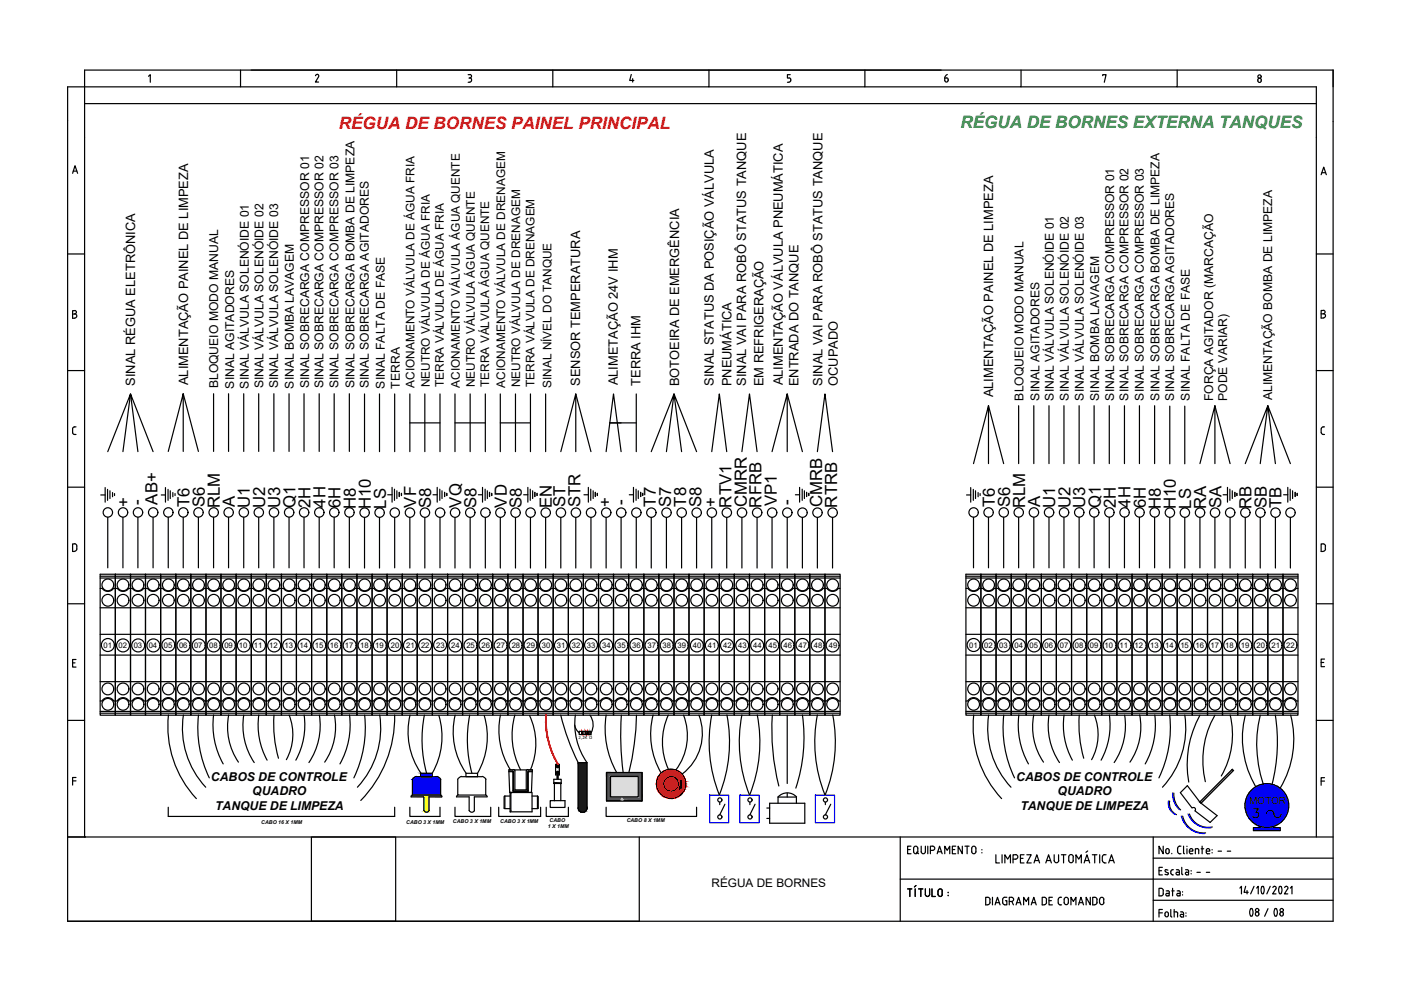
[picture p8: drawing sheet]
<svg xmlns="http://www.w3.org/2000/svg" width="297mm" height="210mm" viewBox="0 0 297 210" stroke-linecap="round" stroke-linejoin="round" font-family="sans-serif">
<defs><g id="words">
<text font-size="4.9" x="199" y="18.7">6</text>
<text font-size="3.6" fill="#f00" x="71.8" y="27.3">RÉGUA DE BORNES PAINEL PRINCIPAL</text>
<text font-size="3.6" fill="#009525" x="203.7" y="27.1">RÉGUA DE BORNES EXTERNA TANQUES</text>
<g font-size="3.6">
<text x="27.4" y="107.6" transform="rotate(-90 27.4 107.6)">+</text>
<text x="30.2" y="107.1" transform="rotate(-90 30.2 107.1)">-</text>
<text x="33.4" y="107" transform="rotate(-90 33.4 107)">AB+</text>
<text x="40.2" y="107.4" transform="rotate(-90 40.2 107.4)">T6</text>
<text x="43.4" y="107.5" transform="rotate(-90 43.4 107.5)">S6</text>
<text x="46.6" y="107.7" transform="rotate(-90 46.6 107.7)">RLM</text>
<text x="49.8" y="107.5" transform="rotate(-90 49.8 107.5)">A</text>
<text x="53" y="107.7" transform="rotate(-90 53 107.7)">U1</text>
<text x="56.2" y="107.7" transform="rotate(-90 56.2 107.7)">U2</text>
<text x="59.4" y="107.7" transform="rotate(-90 59.4 107.7)">U3</text>
<text x="62.6" y="107.6" transform="rotate(-90 62.6 107.6)">Q1</text>
<text x="65.8" y="107.7" transform="rotate(-90 65.8 107.7)">2H</text>
<text x="69" y="107.7" transform="rotate(-90 69 107.7)">4H</text>
<text x="72.2" y="107.8" transform="rotate(-90 72.2 107.8)">6H</text>
<text x="75.4" y="107.9" transform="rotate(-90 75.4 107.9)">H8</text>
<text x="78.6" y="107.9" transform="rotate(-90 78.6 107.9)">H10</text>
<text x="81.9" y="107.9" transform="rotate(-90 81.9 107.9)">LS</text>
<text x="88.2" y="107.6" transform="rotate(-90 88.2 107.6)">VF</text>
<text x="91.4" y="107.8" transform="rotate(-90 91.4 107.8)">S8</text>
<text x="97.9" y="107.6" transform="rotate(-90 97.9 107.6)">VQ</text>
<text x="101" y="107.8" transform="rotate(-90 101 107.8)">S8</text>
<text x="107.4" y="107.6" transform="rotate(-90 107.4 107.6)">VD</text>
<text x="110.6" y="107.8" transform="rotate(-90 110.6 107.8)">S8</text>
<text x="117" y="107.7" transform="rotate(-90 117 107.7)">EN</text>
<text x="119.9" y="107.5" transform="rotate(-90 119.9 107.5)">ST</text>
<text x="123.1" y="107.5" transform="rotate(-90 123.1 107.5)">STR</text>
<text x="129.5" y="107.5" transform="rotate(-90 129.5 107.5)">+</text>
<text x="132.7" y="107" transform="rotate(-90 132.7 107)">-</text>
<text x="139.1" y="107.4" transform="rotate(-90 139.1 107.4)">T7</text>
<text x="142.3" y="107.5" transform="rotate(-90 142.3 107.5)">S7</text>
<text x="145.5" y="107.4" transform="rotate(-90 145.5 107.4)">T8</text>
<text x="148.7" y="107.5" transform="rotate(-90 148.7 107.5)">S8</text>
<text x="151.9" y="107.5" transform="rotate(-90 151.9 107.5)">+</text>
<text x="155.1" y="107.6" transform="rotate(-90 155.1 107.6)">RTV1</text>
<text x="158.3" y="107.5" transform="rotate(-90 158.3 107.5)">CMRR</text>
<text x="161.5" y="107.6" transform="rotate(-90 161.5 107.6)">RFRB</text>
<text x="164.7" y="107.4" transform="rotate(-90 164.7 107.4)">VP1</text>
<text x="167.9" y="107" transform="rotate(-90 167.9 107)">-</text>
<text x="174.3" y="107.5" transform="rotate(-90 174.3 107.5)">CMRB</text>
<text x="177.5" y="107.6" transform="rotate(-90 177.5 107.6)">RTRB</text>
<text x="210.9" y="107.4" transform="rotate(-90 210.9 107.4)">T6</text>
<text x="214.2" y="107.5" transform="rotate(-90 214.2 107.5)">S6</text>
<text x="217.3" y="107.7" transform="rotate(-90 217.3 107.7)">RLM</text>
<text x="220.5" y="107.5" transform="rotate(-90 220.5 107.5)">A</text>
<text x="223.7" y="107.7" transform="rotate(-90 223.7 107.7)">U1</text>
<text x="226.9" y="107.7" transform="rotate(-90 226.9 107.7)">U2</text>
<text x="230.1" y="107.7" transform="rotate(-90 230.1 107.7)">U3</text>
<text x="233.4" y="107.6" transform="rotate(-90 233.4 107.6)">Q1</text>
<text x="236.5" y="107.7" transform="rotate(-90 236.5 107.7)">2H</text>
<text x="239.7" y="107.7" transform="rotate(-90 239.7 107.7)">4H</text>
<text x="242.9" y="107.8" transform="rotate(-90 242.9 107.8)">6H</text>
<text x="246.1" y="107.9" transform="rotate(-90 246.1 107.9)">H8</text>
<text x="249.3" y="107.9" transform="rotate(-90 249.3 107.9)">H10</text>
<text x="252.5" y="107.9" transform="rotate(-90 252.5 107.9)">LS</text>
<text x="255.7" y="107.9" transform="rotate(-90 255.7 107.9)">RA</text>
<text x="259" y="107.8" transform="rotate(-90 259 107.8)">SA</text>
<text x="265.3" y="107.9" transform="rotate(-90 265.3 107.9)">RB</text>
<text x="268.6" y="107.8" transform="rotate(-90 268.6 107.8)">SB</text>
<text x="271.7" y="107.7" transform="rotate(-90 271.7 107.7)">TB</text>
</g>
<g font-size="2.7">
<text x="28.7" y="81.8" transform="rotate(-90 28.7 81.8)">SINAL RÉGUA ELETRÔNICA</text>
<text x="39.9" y="81.7" transform="rotate(-90 39.9 81.7)">ALIMENTAÇÃO PAINEL DE LIMPEZA</text>
<text x="123" y="81.8" transform="rotate(-90 123 81.8)">SENSOR TEMPERATURA</text>
<text x="131" y="81.7" transform="rotate(-90 131 81.7)">ALIMETAÇÃO 24V IHM</text>
<text x="135.8" y="81.8" transform="rotate(-90 135.8 81.8)">TERRA IHM</text>
<text x="144" y="81.9" transform="rotate(-90 144 81.9)">BOTOEIRA DE EMERGÊNCIA</text>
<text x="151.4" y="81.8" transform="rotate(-90 151.4 81.8)">SINAL STATUS DA POSIÇÃO VÁLVULA</text>
<text x="155.1" y="81.9" transform="rotate(-90 155.1 81.9)">PNEUMÁTICA</text>
<text x="158.2" y="81.8" transform="rotate(-90 158.2 81.8)">SINAL VAI PARA ROBÔ STATUS TANQUE</text>
<text x="161.9" y="81.9" transform="rotate(-90 161.9 81.9)">EM REFRIGERAÇÃO</text>
<text x="166" y="81.7" transform="rotate(-90 166 81.7)">ALIMENTAÇÃO VÁLVULA PNEUMÁTICA</text>
<text x="169.3" y="81.9" transform="rotate(-90 169.3 81.9)">ENTRADA DO TANQUE</text>
<text x="174.4" y="81.8" transform="rotate(-90 174.4 81.8)">SINAL VAI PARA ROBÔ STATUS TANQUE</text>
<text x="177.7" y="81.8" transform="rotate(-90 177.7 81.8)">OCUPADO</text>
<text x="210.6" y="84.2" transform="rotate(-90 210.6 84.2)">ALIMENTAÇÃO PAINEL DE LIMPEZA</text>
</g>
<g font-size="2.6">
<text x="46.3" y="82.3" transform="rotate(-90 46.3 82.3)">BLOQUEIO MODO MANUAL</text>
<text x="49.6" y="82.4" transform="rotate(-90 49.6 82.4)">SINAL AGITADORES</text>
<text x="52.7" y="82.4" transform="rotate(-90 52.7 82.4)">SINAL VÁLVULA SOLENÓIDE 01</text>
<text x="55.9" y="82.3" transform="rotate(-90 55.9 82.3)">SINAL VÁLVULA SOLENÓIDE 02</text>
<text x="59" y="82.3" transform="rotate(-90 59 82.3)">SINAL VÁLVULA SOLENÓIDE 03</text>
<text x="62.3" y="82.4" transform="rotate(-90 62.3 82.4)">SINAL BOMBA LAVAGEM</text>
<text x="65.5" y="82.3" transform="rotate(-90 65.5 82.3)">SINAL SOBRECARGA COMPRESSOR 01</text>
<text x="68.6" y="82.3" transform="rotate(-90 68.6 82.3)">SINAL SOBRECARGA COMPRESSOR 02</text>
<text x="71.8" y="82.3" transform="rotate(-90 71.8 82.3)">SINAL SOBRECARGA COMPRESSOR 03</text>
<text x="75.1" y="82.3" transform="rotate(-90 75.1 82.3)">SINAL SOBRECARGA BOMBA DE LIMPEZA</text>
<text x="78.2" y="82.3" transform="rotate(-90 78.2 82.3)">SINAL SOBRECARGA AGITADORES</text>
<text x="81.6" y="82.4" transform="rotate(-90 81.6 82.4)">SINAL FALTA DE FASE</text>
<text x="84.7" y="82.4" transform="rotate(-90 84.7 82.4)">TERRA</text>
<text x="217" y="84.9" transform="rotate(-90 217 84.9)">BLOQUEIO MODO MANUAL</text>
<text x="220.4" y="84.9" transform="rotate(-90 220.4 84.9)">SINAL AGITADORES</text>
<text x="223.5" y="84.9" transform="rotate(-90 223.5 84.9)">SINAL VÁLVULA SOLENÓIDE 01</text>
<text x="226.6" y="84.9" transform="rotate(-90 226.6 84.9)">SINAL VÁLVULA SOLENÓIDE 02</text>
<text x="229.8" y="84.9" transform="rotate(-90 229.8 84.9)">SINAL VÁLVULA SOLENÓIDE 03</text>
<text x="233" y="85" transform="rotate(-90 233 85)">SINAL BOMBA LAVAGEM</text>
<text x="236.2" y="84.9" transform="rotate(-90 236.2 84.9)">SINAL SOBRECARGA COMPRESSOR 01</text>
<text x="239.3" y="84.9" transform="rotate(-90 239.3 84.9)">SINAL SOBRECARGA COMPRESSOR 02</text>
<text x="242.5" y="84.9" transform="rotate(-90 242.5 84.9)">SINAL SOBRECARGA COMPRESSOR 03</text>
<text x="245.9" y="84.9" transform="rotate(-90 245.9 84.9)">SINAL SOBRECARGA BOMBA DE LIMPEZA</text>
<text x="248.9" y="84.9" transform="rotate(-90 248.9 84.9)">SINAL SOBRECARGA AGITADORES</text>
<text x="252.3" y="84.9" transform="rotate(-90 252.3 84.9)">SINAL FALTA DE FASE</text>
<text x="257.2" y="85" transform="rotate(-90 257.2 85)">FORÇA AGITADOR (MARCAÇÃO</text>
<text x="260.2" y="85" transform="rotate(-90 260.2 85)">PODE VARIAR)</text>
<text x="269.7" y="84.9" transform="rotate(-90 269.7 84.9)">ALIMENTAÇÃO BOMBA DE LIMPEZA</text>
<text x="44.7" y="165.6">CABOS DE CONTROLE</text>
<text x="215.5" y="165.6">CABOS DE CONTROLE</text>
<text x="45.6" y="171.8">TANQUE DE LIMPEZA</text>
<text x="53.5" y="168.7">QUADRO</text>
<text x="216.4" y="171.8">TANQUE DE LIMPEZA</text>
<text x="224.2" y="168.7">QUADRO</text>
</g>
<g font-size="2.5">
<text x="87.9" y="82.2" transform="rotate(-90 87.9 82.2)">ACIONAMENTO VÁLVULA DE ÁGUA FRIA</text>
<text x="91.1" y="82.1" transform="rotate(-90 91.1 82.1)">NEUTRO VÁLVULA DE ÁGUA FRIA</text>
<text x="94.1" y="82" transform="rotate(-90 94.1 82)">TERRA VÁLVULA DE ÁGUA FRIA</text>
<text x="97.5" y="82.2" transform="rotate(-90 97.5 82.2)">ACIONAMENTO VÁLVULA ÁGUA QUENTE</text>
<text x="100.7" y="82.1" transform="rotate(-90 100.7 82.1)">NEUTRO VÁLVULA ÁGUA QUENTE</text>
<text x="103.7" y="82" transform="rotate(-90 103.7 82)">TERRA VÁLVULA ÁGUA QUENTE</text>
<text x="107.1" y="82.2" transform="rotate(-90 107.1 82.2)">ACIONAMENTO VÁLVULA DE DRENAGEM</text>
<text x="110.3" y="82.1" transform="rotate(-90 110.3 82.1)">NEUTRO VÁLVULA DE DRENAGEM</text>
<text x="113.3" y="82" transform="rotate(-90 113.3 82)">TERRA VÁLVULA DE DRENAGEM</text>
<text x="117" y="82.3" transform="rotate(-90 117 82.3)">SINAL NÍVEL DO TANQUE</text>
<text x="150.9" y="188">RÉGUA DE BORNES</text>
</g>
<text font-size="2.1" x="264.8" y="170.6">MOTOR</text>
<g font-size="1.6">
<text x="22" y="137.3">01</text>
<text x="25.1" y="137.3">02</text>
<text x="28.3" y="137.3">03</text>
<text x="31.5" y="137.3">04</text>
<text x="34.7" y="137.3">05</text>
<text x="38" y="137.3">06</text>
<text x="41.1" y="137.3">07</text>
<text x="44.4" y="137.3">08</text>
<text x="47.6" y="137.3">09</text>
<text x="50.7" y="137.3">10</text>
<text x="53.8" y="137.3">11</text>
<text x="57.1" y="137.3">12</text>
<text x="60.4" y="137.3">13</text>
<text x="63.5" y="137.3">14</text>
<text x="66.7" y="137.3">15</text>
<text x="69.9" y="137.3">16</text>
<text x="73.1" y="137.3">17</text>
<text x="76.4" y="137.3">18</text>
<text x="79.5" y="137.3">19</text>
<text x="82.9" y="137.3">20</text>
<text x="86.1" y="137.3">21</text>
<text x="89.3" y="137.3">22</text>
<text x="92.5" y="137.3">23</text>
<text x="95.7" y="137.3">24</text>
<text x="98.9" y="137.3">25</text>
<text x="102.1" y="137.3">26</text>
<text x="105.3" y="137.3">27</text>
<text x="108.5" y="137.3">28</text>
<text x="111.7" y="137.3">29</text>
<text x="114.9" y="137.3">30</text>
<text x="118.1" y="137.3">31</text>
<text x="121.3" y="137.3">32</text>
<text x="124.4" y="137.3">33</text>
<text x="127.7" y="137.3">34</text>
<text x="130.9" y="137.3">35</text>
<text x="134.1" y="137.3">36</text>
<text x="137.3" y="137.3">37</text>
<text x="140.4" y="137.3">38</text>
<text x="143.7" y="137.3">39</text>
<text x="146.9" y="137.3">40</text>
<text x="150.1" y="137.3">41</text>
<text x="153.3" y="137.3">42</text>
<text x="156.5" y="137.3">43</text>
<text x="159.7" y="137.3">44</text>
<text x="162.9" y="137.3">45</text>
<text x="166.1" y="137.3">46</text>
<text x="169.3" y="137.3">47</text>
<text x="172.5" y="137.3">48</text>
<text x="175.7" y="137.3">49</text>
<text x="205.5" y="137.3">01</text>
<text x="208.7" y="137.3">02</text>
<text x="211.9" y="137.3">03</text>
<text x="215.1" y="137.3">04</text>
<text x="218.3" y="137.3">05</text>
<text x="221.5" y="137.3">06</text>
<text x="224.7" y="137.3">07</text>
<text x="227.9" y="137.3">08</text>
<text x="231.1" y="137.3">09</text>
<text x="234.2" y="137.3">10</text>
<text x="237.3" y="137.3">11</text>
<text x="240.6" y="137.3">12</text>
<text x="243.9" y="137.3">13</text>
<text x="247" y="137.3">14</text>
<text x="250.3" y="137.3">15</text>
<text x="253.5" y="137.3">16</text>
<text x="256.7" y="137.3">17</text>
<text x="259.8" y="137.3">18</text>
<text x="263.1" y="137.3">19</text>
<text x="266.4" y="137.3">20</text>
<text x="269.6" y="137.3">21</text>
<text x="272.7" y="137.3">22</text>
</g>
<g font-size="1.1">
<text x="55.4" y="174.6">CABO 16 X 1MM</text>
<text x="86.1" y="174.6">CABO 3 X 1MM</text>
<text x="96" y="174.5">CABO 3 X 1MM</text>
<text x="106.1" y="174.5">CABO 3 X 1MM</text>
<text x="116.1" y="175.6">1 X 1MM</text>
<text x="116.5" y="174.2">CABO</text>
<text x="132.9" y="174.4">CABO 8 X 1MM</text>
</g>
<text font-size=".8" x="122.7" y="156.6">2,2K Ω</text>
<text font-size=".3" fill="#989898" x="132.2" y="169.6">DELTA</text>
</g></defs>
<!-- layer: 0 -->
<g fill="none" stroke="#000" stroke-width=".25">
<path d="M17.9 14.9h264.7v180.4h-268.3v-176.9M31.5 16.2l.4-.4v1.6M51 14.9v3.5h-33.1M53.2 14.9h146.3M67.2 15.7a.36 .36 0 0 1 .3 .6M67.2 15.8l-.3 .3M67.5 16.3l-.6 1.1h.6M84.1 14.9v3.5h-33.1M99.3 17.4h.3M99.3 15.8h.3M99.4 16.6h.2M99.6 15.8a.36 .36 0 0 1 .4 .4 .36 .36 0 0 1-.4 .3l.4 .4"/>
<path d="M100 17l-.4 .4M100 16.9v.2M117.2 14.9v3.5h-33.1M133.8 15.8l-.3 1.3h.9M134.1 16.7v.7M150.3 14.9v3.5h-33.1M166.9 17.4h.4M167.3 16.5l.4 .4M167.5 15.8h-.6v.8h.4M167.6 16.9v.2M167.7 17l-.4 .4M183.4 14.9v3.5h-33.1"/>
<path d="M216.5 14.9v3.5h-33.1M233.8 16v-.2h.7l-.4 1.6M249.6 14.9v3.5h-33.1M249.6 18.4h29.5v35.4M266.7 16.7a.4 .4 0 0 1 .6 0 .4 .4 0 0 1 0 .6 .4 .4 0 0 1-.6 0zM15.4 36.7l.5-1.6 .6 1.6M15.5 36.3h.8M17.9 29.1v24.7M280.1 37l.6-1.6 .5 1.6M280.3 36.6h.7M14.3 53.8h3.6v24.8h-3.6M282.6 53.8h-3.5v24.8h3.5"/>
<path d="M15.4 66.6h.4M15.8 65.9h-.4v1.6h.4M15.8 65.8a.36 .36 0 0 1 .4 .4 .36 .36 0 0 1-.4 .3 .44 .44 0 0 1 .5 .5 .44 .44 0 0 1-.5 .4M17.9 78.6v24.7h-3.6M279.1 78.6v24.7h3.5M280.1 66.5h.5M280.6 65.8h-.5v1.6h.5M280.6 65.8a.36 .36 0 0 1 .4 .3 .36 .36 0 0 1-.4 .4 .44 .44 0 0 1 .4 .5 .44 .44 0 0 1-.4 .4M15.4 91.7l.2 .4h.5M15.4 90.9v.8M16.1 90.5l-.5 .1-.2 .3M22.8 95.8l4.9-12.3-1.6 12.3"/>
<path d="M29.2 95.8l-1.5-12.3 4.8 12.3M35.7 95.7l3.1-12.2v12.2M38.8 83.5l3.3 12.2M45.3 83.5v12.2M48.5 83.5v12.2M51.7 83.5v12.2M54.8 83.5v12.2M58.1 83.5v12.2M61.3 83.5v12.2M64.5 83.5v12.2M67.7 83.5v12.2M70.9 83.5v12.2"/>
<path d="M74.1 83.5v12.2M77.3 83.5v12.3M80.5 83.5v12.3M83.7 83.5v12.3M86.9 83.5v12.3M86.9 89.7h6.4M90.1 83.5v12.3M93.3 83.5v12.3M96.5 83.5v12.3M96.5 89.7h6.4M99.7 83.5v12.3M102.9 83.5v12.3"/>
<path d="M106.1 89.7h6.4M106.1 83.5v12.3M109.3 83.5v12.3M112.5 83.5v12.3M115.7 83.5v12.3M118.9 95.8l3.2-12.3v12.3M122.1 83.5l3.2 12.3M128.5 95.8l1.6-12.3 1.6 12.3M129.3 89.7h5.6M134.9 83.5v12.3M138.1 95.8l4.8-12.3-1.6 12.3M144.5 95.8l-1.6-12.3 4.8 12.3"/>
<path d="M150.9 95.8l1.6-12.3 1.6 12.3M157.3 95.8l1.6-12.3 1.6 12.3M163.7 95.8l3.2-12.3v12.3M166.9 83.5l3.2 12.3M173.3 95.8l1.6-12.3 1.6 12.3M206.4 98.3l3.2-12.3v12.3M209.6 86l3.2 12.3M216 86v12.3M219.2 86v12.3M222.4 86v12.3M225.6 86v12.3M228.8 86v12.3"/>
<path d="M232 86v12.3M235.2 86v12.3M238.4 86v12.3M241.6 86v12.3M244.8 86v12.3M248 86.1v12.2M251.2 86.1v12.2M254.4 98.3l3.2-12.3v12.3M257.6 86l3.2 12.3M264 98.3l4.8-12.3-1.6 12.3M270.4 98.3l-1.6-12.3 4.8 12.3M280.1 90.9v.8"/>
<path d="M280.1 91.7a.49 .49 0 0 0 .7 .4M280.8 90.5a.49 .49 0 0 0-.7 .4M15.8 115.3h-.4v1.6h.4M15.8 115.3h.2a1.11 1.11 0 0 1 0 1.5l-.2 .1M17.9 103.3v24.7h-3.6M21.4 104.9h.9M22.3 103.4v3.1M22.8 103.8v2.3M22.8 109.7v10.7M23.3 104.1v1.6M23.9 104.4v.9M24.3 104.6v.5"/>
<path d="M26.1 109.7v10.7M29.2 109.7v10.7M32.5 109.7v10.7M34.2 104.9h.9M35.1 103.4v3.1M35.6 103.8v2.3M35.7 109.7v10.7M36.1 104.1v1.6M36.6 104.4v.9M37.1 104.6v.5M38.8 109.7v10.7M42.1 109.7v10.7"/>
<path d="M45.3 109.7v10.7M48.5 109.7v10.7M51.7 109.7v10.7M54.8 109.7v10.7M58.1 109.7v10.7M61.3 109.7v10.7M64.5 109.7v10.7M67.7 109.7v10.7M70.9 109.7v10.7M74.1 109.7v10.7M77.3 109.7v10.7M80.5 109.7v10.7"/>
<path d="M82.2 104.9h.9M83.1 103.3v3.2M83.6 103.7v2.4M83.7 109.7v10.7M84.1 104.1v1.6M84.7 104.4v.9M85.1 104.6v.5M86.9 109.7v10.7M90.1 109.7v10.7M91.8 104.9h.9M92.7 103.3v3.2M93.2 103.7v2.4"/>
<path d="M93.3 109.7v10.7M93.7 104.1v1.6M94.3 104.4v.9M94.7 104.6v.5M96.5 109.7v10.7M99.7 109.7v10.7M101.4 104.9h.9M102.3 103.3v3.2M102.9 103.7v2.4M102.9 109.7v10.7M103.3 104.1v1.6M103.8 104.4v.9"/>
<path d="M104.3 104.6v.5M106.1 109.7v10.7M109.3 109.7v10.7M111 104.9h.9M111.9 103.3v3.2M112.4 103.7v2.4M112.5 109.7v10.7M112.9 104.1v1.6M113.4 104.4v.9M113.9 104.6v.5M115.7 109.7v10.7M118.9 109.7v10.7"/>
<path d="M122.1 109.7v10.7M123.8 104.9h.9M124.7 103.3v3.2M125.3 103.7v2.4M125.3 109.7v10.7M125.8 104.1v1.6M126.2 104.4v.9M126.6 104.6v.5M128.5 109.7v10.7M131.7 109.7v10.7M133.4 104.9h.9M134.3 103.3v3.2"/>
<path d="M134.9 103.7v2.4M134.9 109.7v10.7M135.3 104.1v1.6M135.8 104.4v.9M136.3 104.6v.5M138.1 109.7v10.7M141.3 109.7v10.7M144.5 109.7v10.7M147.7 109.7v10.7M150.9 109.7v10.7M154.1 109.7v10.7M157.3 109.7v10.7"/>
<path d="M160.5 109.7v10.7M163.7 109.7v10.7M166.9 109.7v10.7M168.6 104.9h.9M169.5 103.3v3.2M170.1 103.7v2.4M170.1 109.7v10.7M170.5 104.1v1.6M171 104.4v.9M171.5 104.6v.5M173.3 109.7v10.7M176.5 109.7v10.7"/>
<path d="M204.9 104.9h.9M205.8 103.4v3.1M206.4 103.8v2.3M206.4 109.7v10.7M206.8 104.1v1.6M207.4 104.4v.9M207.8 104.6v.5M209.6 109.7v10.7M212.8 109.7v10.7M216 109.7v10.7M219.2 109.7v10.7M222.4 109.7v10.7"/>
<path d="M225.6 109.7v10.7M228.8 109.7v10.7M232 109.7v10.7M235.2 109.7v10.7M238.4 109.7v10.7M241.6 109.7v10.7M244.8 109.7v10.7M248 109.7v10.7M251.2 109.7v10.7M254.4 109.7v10.7M257.6 109.7v10.7M259.3 104.9h1"/>
<path d="M260.3 103.3v3.2M260.8 103.7v2.4M260.8 109.7v10.7M261.3 104.1v1.6M261.8 104.4v.9M262.2 104.6v.5M264 109.7v10.7M267.2 109.7v10.7M270.4 109.7v10.7M272.1 104.9h.9M273 103.3v3.2M273.5 103.7v2.4"/>
<path d="M273.6 109.7v10.7M274.1 104.1v1.6M274.6 104.4v.9M275 104.6v.5M279.1 103.3v24.7h3.5M281 115.8v.6M281 116.4v.2l-.4 .3M281 115.8l-.2-.4-.7-.1v1.6h.4M16.1 139.8h-.7v1.6h.7M17.9 128v24.7h-3.6M21.2 121.8h3.3v29.8h-3.3zM21.2 128.9h156.9"/>
<path d="M21.2 124.8h.4M21.2 122.6h156.9M21.2 122.2h156.9M21.2 134.5h156.9M21.2 138.9h156.9M21.6 124.7a1.46 1.46 0 0 0 2.5 0M24.1 124.8h.7M24.5 121.8h3.2v29.8h-3.2zM24.9 124.7a1.46 1.46 0 0 0 2.4 0M27.3 124.8h.8M27.7 121.8h3.1v29.8h-3.1zM28 124.7a1.46 1.46 0 0 0 2.5 0"/>
<path d="M30.5 124.8h.7M30.8 121.8h3.3v29.8h-3.3zM31.3 124.7a1.46 1.46 0 0 0 2.4 0M33.7 124.8h.7M34.1 121.8h3.2v29.8h-3.2zM34.5 124.7a1.46 1.46 0 0 0 2.4 0M36.9 124.8h.7M37.3 121.8h3.2v29.8h-3.2zM37.6 124.7a1.46 1.46 0 0 0 2.5 0M40.1 124.8h.7M40.5 121.8h3.2v29.8h-3.2zM40.9 124.7a1.46 1.46 0 0 0 2.4 0"/>
<path d="M43.3 124.8h.8M43.7 121.8h3.1v29.8h-3.1zM44.1 124.7a1.46 1.46 0 0 0 2.4 0M46.5 124.8h.7M46.8 121.8h3.3v29.8h-3.3zM47.3 124.7a1.46 1.46 0 0 0 2.4 0M49.7 124.8h.7M50.1 121.8h3.2v29.8h-3.2zM50.5 124.7a1.46 1.46 0 0 0 2.4 0M52.9 124.8h.7M53.3 121.8h3.2v29.8h-3.2zM53.6 124.7a1.46 1.46 0 0 0 2.5 0"/>
<path d="M56.1 124.8h.7M56.5 121.8h3.2v29.8h-3.2zM56.9 124.7a1.46 1.46 0 0 0 2.4 0M59.3 124.8h.8M59.7 121.8h3.2v29.8h-3.2zM60.1 124.7a1.46 1.46 0 0 0 2.4 0M62.5 124.8h.7M62.9 121.8h3.2v29.8h-3.2zM63.3 124.7a1.46 1.46 0 0 0 2.4 0M65.7 124.8h.7M66.1 121.8h3.2v29.8h-3.2zM66.5 124.7a1.46 1.46 0 0 0 2.4 0"/>
<path d="M68.9 124.8h.8M69.3 121.8h3.2v29.8h-3.2zM69.6 124.7a1.46 1.46 0 0 0 2.5 0M72.1 124.8h.7M72.5 121.8h3.2v29.8h-3.2zM72.9 124.7a1.46 1.46 0 0 0 2.4 0M75.3 124.8h.8M75.7 121.8h3.2v29.8h-3.2zM76.1 124.7a1.46 1.46 0 0 0 2.4 0M78.5 124.8h.7M78.9 121.8h3.2v29.8h-3.2zM79.3 124.7a1.46 1.46 0 0 0 2.4 0"/>
<path d="M81.7 124.8h.8M82.1 121.8h3.2v29.8h-3.2zM82.5 124.7a1.46 1.46 0 0 0 2.4 0M84.9 124.8h.8M85.3 121.8h3.2v29.8h-3.2zM85.7 124.7a1.46 1.46 0 0 0 2.4 0M88.1 124.8h.7M88.5 121.8h3.2v29.8h-3.2zM88.9 124.7a1.46 1.46 0 0 0 2.4 0M91.3 124.8h.8M91.7 121.8h3.2v29.8h-3.2zM92.1 124.7a1.46 1.46 0 0 0 2.4 0"/>
<path d="M94.5 124.8h.7M94.9 121.8h3.2v29.8h-3.2zM95.3 124.7a1.46 1.46 0 0 0 2.4 0M97.7 124.8h.8M98.1 121.8h3.2v29.8h-3.2zM98.5 124.7a1.46 1.46 0 0 0 2.4 0M100.9 124.8h.8M101.3 121.8h3.2v29.8h-3.2zM101.7 124.7a1.46 1.46 0 0 0 2.4 0M104.1 124.8h.7M104.5 121.8h3.2v29.8h-3.2zM104.9 124.7a1.46 1.46 0 0 0 2.4 0"/>
<path d="M107.3 124.8h.8M107.7 121.8h3.2v29.8h-3.2zM108.1 124.7a1.46 1.46 0 0 0 2.4 0M110.5 124.8h.8M110.9 121.8h3.2v29.8h-3.2zM111.3 124.7a1.46 1.46 0 0 0 2.4 0M113.7 124.8h.8M114.1 121.8h3.2v29.8h-3.2zM114.5 124.7a1.46 1.46 0 0 0 2.4 0M116.9 124.8h.8M117.3 121.8h3.2v29.8h-3.2zM117.7 124.7a1.46 1.46 0 0 0 2.4 0"/>
<path d="M120.1 124.8h.7M120.5 121.8h3.2v29.8h-3.2zM120.9 124.7a1.46 1.46 0 0 0 2.4 0M123.3 124.8h.8M123.7 121.8h3.2v29.8h-3.2zM124.1 124.7a1.46 1.46 0 0 0 2.4 0M126.5 124.8h.8M126.9 121.8h3.2v29.8h-3.2zM127.3 124.7a1.46 1.46 0 0 0 2.5 0M129.7 124.8h.8M130.1 121.8h3.2v29.8h-3.2zM130.5 124.7a1.46 1.46 0 0 0 2.4 0"/>
<path d="M132.9 124.8h.8M133.3 121.8h3.2v29.8h-3.2zM133.7 124.7a1.46 1.46 0 0 0 2.4 0M136.1 124.8h.7M136.5 121.8h3.2v29.8h-3.2zM136.9 124.7a1.46 1.46 0 0 0 2.4 0M139.3 124.8h.8M139.7 121.8h3.2v29.8h-3.2zM140.1 124.7a1.46 1.46 0 0 0 2.4 0M142.5 124.8h.8M142.9 121.8h3.2v29.8h-3.2zM143.3 124.7a1.46 1.46 0 0 0 2.5 0"/>
<path d="M145.7 124.8h.8M146.1 121.8h3.2v29.8h-3.2zM146.5 124.7a1.46 1.46 0 0 0 2.4 0M148.9 124.8h.8M149.3 121.8h3.2v29.8h-3.2zM149.7 124.7a1.46 1.46 0 0 0 2.4 0M152.1 124.8h.8M152.5 121.8h3.2v29.8h-3.2zM152.9 124.7a1.46 1.46 0 0 0 2.4 0M155.3 124.8h.8M155.7 121.8h3.2v29.8h-3.2zM156.1 124.7a1.46 1.46 0 0 0 2.4 0"/>
<path d="M158.5 124.8h.8M158.9 121.8h3.2v29.8h-3.2zM159.3 124.7a1.46 1.46 0 0 0 2.5 0M161.7 124.8h.8M162.1 121.8h3.2v29.8h-3.2zM162.5 124.7a1.46 1.46 0 0 0 2.4 0M164.9 124.8h.8M165.3 121.8h3.2v29.8h-3.2zM165.7 124.7a1.46 1.46 0 0 0 2.5 0M168.1 124.8h.8M168.5 121.8h3.2v29.8h-3.2zM168.9 124.7a1.46 1.46 0 0 0 2.5 0"/>
<path d="M171.4 124.8h.7M171.7 121.8h3.2v29.8h-3.2zM172.1 124.7a1.46 1.46 0 0 0 2.4 0M174.5 124.8h.8M174.9 121.8h3.2v29.8h-3.2zM175.3 124.7a1.46 1.46 0 0 0 2.5 0M177.7 124.8h.4M204.8 121.8h3.2v29.8h-3.2zM204.8 128.9h70.4M204.8 124.8h.4M204.8 122.6h70.4M204.8 122.2h70.4"/>
<path d="M204.8 134.5h70.4M204.8 138.9h70.4M205.2 124.7a1.46 1.46 0 0 0 2.4 0M207.6 124.8h.8M208 121.8h3.2v29.8h-3.2zM208.4 124.7a1.46 1.46 0 0 0 2.4 0M210.8 124.8h.8M211.2 121.8h3.2v29.8h-3.2zM211.6 124.7a1.46 1.46 0 0 0 2.4 0M214 124.8h.7M214.4 121.8h3.2v29.8h-3.2zM214.8 124.7a1.46 1.46 0 0 0 2.4 0"/>
<path d="M217.2 124.8h.8M217.6 121.8h3.2v29.8h-3.2zM218 124.7a1.46 1.46 0 0 0 2.4 0M220.4 124.8h.8M220.8 121.8h3.2v29.8h-3.2zM221.2 124.7a1.46 1.46 0 0 0 2.5 0M223.6 124.8h.8M224 121.8h3.2v29.8h-3.2zM224.4 124.7a1.46 1.46 0 0 0 2.4 0M226.8 124.8h.8M227.2 121.8h3.2v29.8h-3.2zM227.6 124.7a1.46 1.46 0 0 0 2.4 0"/>
<path d="M230 124.8h.8M230.4 121.8h3.2v29.8h-3.2zM230.8 124.7a1.46 1.46 0 0 0 2.4 0M233.2 124.8h.8M233.6 121.8h3.2v29.8h-3.2zM234 124.7a1.46 1.46 0 0 0 2.4 0M236.4 124.8h.8M236.8 121.8h3.2v29.8h-3.2zM237.2 124.7a1.46 1.46 0 0 0 2.5 0M239.6 124.8h.8M240 121.8h3.2v29.8h-3.2zM240.4 124.7a1.46 1.46 0 0 0 2.4 0"/>
<path d="M242.8 124.8h.8M243.2 121.8h3.2v29.8h-3.2zM243.6 124.7a1.46 1.46 0 0 0 2.4 0M246 124.8h.8M246.4 121.8h3.2v29.8h-3.2zM246.8 124.7a1.46 1.46 0 0 0 2.5 0M249.2 124.8h.8M249.6 121.8h3.2v29.8h-3.2zM250 124.7a1.46 1.46 0 0 0 2.4 0M252.4 124.8h.8M252.8 121.8h3.2v29.8h-3.2zM253.2 124.7a1.46 1.46 0 0 0 2.5 0"/>
<path d="M255.6 124.8h.8M256 121.8h3.2v29.8h-3.2zM256.4 124.7a1.46 1.46 0 0 0 2.4 0M258.8 124.8h.8M259.2 121.8h3.2v29.8h-3.2zM259.6 124.7a1.46 1.46 0 0 0 2.4 0M262 124.8h.8M262.4 121.8h3.2v29.8h-3.2zM262.8 124.7a1.46 1.46 0 0 0 2.5 0M265.2 124.8h.8M265.6 121.8h3.2v29.8h-3.2zM266 124.7a1.46 1.46 0 0 0 2.4 0"/>
<path d="M268.4 124.8h.8M268.8 121.8h3.2v29.8h-3.2zM269.2 124.7a1.46 1.46 0 0 0 2.5 0M271.6 124.8h.8M272 121.8h3.2v29.8h-3.2zM272.4 124.7a1.46 1.46 0 0 0 2.4 0M274.8 124.8h.4M279.1 128v24.7h3.5M280.8 139.7h-.7v1.7h.7M15.4 140.5h.5M17.9 152.7v24.8h-3.6h268.3M21.2 144.5h156.9"/>
<path d="M21.2 148.6h.4M21.2 150.8h156.9M21.2 151.2h156.9M21.6 148.6a1.46 1.46 0 0 1 2.5 0M24.1 148.6h.7M24.9 148.6a1.46 1.46 0 0 1 2.4 0M27.3 148.6h.8M28 148.6a1.46 1.46 0 0 1 2.5 0M30.5 148.6h.7M31.3 148.6a1.46 1.46 0 0 1 2.4 0M33.7 148.6h.7M34.5 148.6a1.46 1.46 0 0 1 2.4 0"/>
<path d="M35.7 151.6a22.5 22.5 0 0 0 5.9 17.7M36.9 148.6h.7M37.6 148.6a1.46 1.46 0 0 1 2.5 0M38.9 151.6a18.4 18.4 0 0 0 4.7 15.3M40.1 148.6h.7M40.9 148.6a1.46 1.46 0 0 1 2.4 0M42.1 151.6a24.5 24.5 0 0 0 2.3 13.3M43.3 148.6h.8M44.1 148.6a1.46 1.46 0 0 1 2.4 0M45.3 151.6a16.9 16.9 0 0 0 2 10.4M46.5 148.6h.7M47.3 148.6a1.46 1.46 0 0 1 2.4 0"/>
<path d="M48.5 151.6a13.3 13.3 0 0 0 2.1 10M49.7 148.6h.7M50.5 148.6a1.46 1.46 0 0 1 2.4 0M51.7 151.6a14.1 14.1 0 0 0 2.2 10.1M52.9 148.6h.7M53.6 148.6a1.46 1.46 0 0 1 2.5 0M54.9 151.6a15.5 15.5 0 0 0 1.7 9.6M56.1 148.6h.7M56.9 148.6a1.46 1.46 0 0 1 2.4 0M58.1 151.6a26.6 26.6 0 0 0 .9 9.2M59.3 148.6h.8M60.1 148.6a1.46 1.46 0 0 1 2.4 0"/>
<path d="M61.3 151.6a11.1 11.1 0 0 1-.6 9.5M62.5 148.6h.7M63.3 148.6a1.46 1.46 0 0 1 2.4 0M64.5 151.6a15.5 15.5 0 0 1-1.8 9.6M65.7 148.6h.7M66.5 148.6a1.46 1.46 0 0 1 2.4 0M67.7 151.6a14.1 14.1 0 0 1-2.2 10.1M68.9 148.6h.8M69.6 148.6a1.46 1.46 0 0 1 2.5 0M70.9 151.6a13.3 13.3 0 0 1-2.1 10M72.1 148.6h.7M72.9 148.6a1.46 1.46 0 0 1 2.4 0"/>
<path d="M74.1 151.6a16.9 16.9 0 0 1-2 10.4M75.3 148.6h.8M76.1 148.6a1.46 1.46 0 0 1 2.4 0M77.3 151.6a24.5 24.5 0 0 1-2.3 13.3M78.5 148.6h.7M79.3 148.6a1.46 1.46 0 0 1 2.4 0M80.5 151.6a18.4 18.4 0 0 1-4.7 15.3M81.7 148.6h.8M82.5 148.6a1.46 1.46 0 0 1 2.4 0M83.7 151.6a25.3 25.3 0 0 1-7.2 18.1M84.9 148.6h.8M85.7 148.6a1.46 1.46 0 0 1 2.4 0"/>
<path d="M86.9 151.6a15.4 15.4 0 0 0 2.4 12.3M88.1 148.6h.7M88.9 148.6a1.46 1.46 0 0 1 2.4 0M90 151.6a27 27 0 0 0 .4 12.3M91.3 148.6h.8M92.1 148.6a1.46 1.46 0 0 1 2.4 0M93 151.7a15.6 15.6 0 0 1-1.3 12.2M94.5 148.6h.7M95.3 148.6a1.46 1.46 0 0 1 2.4 0M96.5 151.6a15.4 15.4 0 0 0 2.3 12.3M97.7 148.6h.8M98.5 148.6a1.46 1.46 0 0 1 2.4 0"/>
<path d="M99.6 151.6a27 27 0 0 0 .5 12.3M100.9 148.6h.8M101.7 148.6a1.46 1.46 0 0 1 2.4 0M102.7 151.7a15.6 15.6 0 0 1-1.4 12.2M104.1 148.6h.7M104.9 148.6a1.46 1.46 0 0 1 2.4 0M106.1 151.6a15.8 15.8 0 0 0 2.1 11.6M107.3 148.6h.8M108.1 148.6a1.46 1.46 0 0 1 2.4 0M109.2 151.6a15.8 15.8 0 0 0 1.2 11.6M110.5 148.6h.8M111.3 148.6a1.46 1.46 0 0 1 2.4 0"/>
<path d="M112.3 151.7a14 14 0 0 1 .2 11.5M113.7 148.6h.8M114.5 148.6a1.46 1.46 0 0 1 2.4 0M116.9 148.6h.8M117.7 148.6a1.46 1.46 0 0 1 2.4 0M118.9 151.6a47.5 47.5 0 0 0 3.7 10.1M120.1 148.6h.7M120.9 148.6a1.46 1.46 0 0 1 2.4 0M121.8 153.7l.5 1.1 .5 .6M122 151.6a14.3 14.3 0 0 0 2.5 10.1M122.8 155.1h2.5v.6h-2.5zM123.3 148.6h.8"/>
<path d="M123.3 155.1v.6M123.6 155.1v.6M124.1 155.1v.6M124.1 148.6a1.46 1.46 0 0 1 2.4 0M124.3 155.1v.6M124.6 155.1v.6M124.8 155.1v.6M125.1 151.6a3.5 3.5 0 0 1 .2 3.8M125.1 155.1v.6M126.5 148.6h.8M127.3 148.6a1.46 1.46 0 0 1 2.5 0M128.5 151.6a19 19 0 0 0 2.2 12.1"/>
<path d="M129.7 148.6h.8M130.5 148.6a1.46 1.46 0 0 1 2.4 0M131.7 151.6l-.1 5.6 .5 6.6M132.9 148.6h.8M133.7 148.6a1.46 1.46 0 0 1 2.4 0M134.9 151.6a55.6 55.6 0 0 1-1.6 12.2M136.1 148.6h.7M136.9 148.6a1.46 1.46 0 0 1 2.4 0M138.5 151.6a16.3 16.3 0 0 0 1.7 12.3M139.3 148.6h.8M140.1 148.6a1.46 1.46 0 0 1 2.4 0M141.7 151.6a13.7 13.7 0 0 0 0 11.5"/>
<path d="M142.5 148.6h.8M143.3 148.6a1.46 1.46 0 0 1 2.5 0M144.9 151.6a12 12 0 0 1-1.6 11.6M145.7 148.6h.8M146.5 148.6a1.46 1.46 0 0 1 2.4 0M148.2 151.6a10.8 10.8 0 0 1-3.6 12.5M148.9 148.6h.8M149.7 148.6a1.46 1.46 0 0 1 2.4 0M150.9 151.6a30.2 30.2 0 0 0 1.6 16.9 30 30 0 0 0 1.6-16.9M152.1 148.6h.8M152.9 148.6a1.46 1.46 0 0 1 2.4 0M155.3 148.6h.8"/>
<path d="M156.1 148.6a1.46 1.46 0 0 1 2.4 0M157.3 151.6a30.2 30.2 0 0 0 1.6 16.9M158.5 148.6h.8M159.3 148.6a1.46 1.46 0 0 1 2.5 0M160.6 151.6a30.2 30.2 0 0 1-1.6 16.9M161.7 148.6h.8M162.5 148.6a1.46 1.46 0 0 1 2.4 0M163.7 151.6a48.9 48.9 0 0 0 1.4 15M164.9 148.6h.8M165.7 148.6a1.46 1.46 0 0 1 2.5 0M166.9 151.6v14.5M168.1 148.6h.8"/>
<path d="M168.9 148.6a1.46 1.46 0 0 1 2.5 0M170.1 151.6a34.1 34.1 0 0 1-1.4 15.5M171.4 148.6h.7M172.1 148.6a1.46 1.46 0 0 1 2.4 0M173.3 151.6a30.2 30.2 0 0 0 1.6 16.9M174.5 148.6h.8M175.3 148.6a1.46 1.46 0 0 1 2.5 0M176.6 151.6a30.2 30.2 0 0 1-1.6 16.9M177.7 148.6h.4M204.8 144.5h70.4M204.8 148.6h.4M204.8 150.8h70.4"/>
<path d="M204.8 151.2h70.4M205.2 148.6a1.46 1.46 0 0 1 2.4 0M206.4 151.6a22.5 22.5 0 0 0 6 17.7M207.6 148.6h.8M208.4 148.6a1.46 1.46 0 0 1 2.4 0M209.6 151.6a18.4 18.4 0 0 0 4.7 15.3M210.8 148.6h.8M211.6 148.6a1.46 1.46 0 0 1 2.4 0M212.8 151.6a24.5 24.5 0 0 0 2.3 13.3M214 148.6h.7M214.8 148.6a1.46 1.46 0 0 1 2.4 0M216 151.6a16.9 16.9 0 0 0 2 10.4"/>
<path d="M217.2 148.6h.8M218 148.6a1.46 1.46 0 0 1 2.4 0M219.2 151.6a13.3 13.3 0 0 0 2 10M220.4 148.6h.8M221.2 148.6a1.46 1.46 0 0 1 2.5 0M222.4 151.6a14.1 14.1 0 0 0 2.2 10.1M223.6 148.6h.8M224.4 148.6a1.46 1.46 0 0 1 2.4 0M225.6 151.6a15.5 15.5 0 0 0 1.8 9.6M226.8 148.6h.8M227.6 148.6a1.46 1.46 0 0 1 2.4 0M228.8 151.6a26.6 26.6 0 0 0 1 9.2"/>
<path d="M230 148.6h.8M230.8 148.6a1.46 1.46 0 0 1 2.4 0M232 151.6a11.1 11.1 0 0 1-.6 9.5M233.2 148.6h.8M234 148.6a1.46 1.46 0 0 1 2.4 0M235.2 151.6a15.5 15.5 0 0 1-1.7 9.6M236.4 148.6h.8M237.2 148.6a1.46 1.46 0 0 1 2.5 0M238.4 151.6a14.1 14.1 0 0 1-2.2 10.1M239.6 148.6h.8M240.4 148.6a1.46 1.46 0 0 1 2.4 0M241.6 151.6a13.3 13.3 0 0 1-2 10"/>
<path d="M242.8 148.6h.8M243.6 148.6a1.46 1.46 0 0 1 2.4 0M244.8 151.6a16.9 16.9 0 0 1-2 10.4M246 148.6h.8M246.8 148.6a1.46 1.46 0 0 1 2.5 0M248 151.6a24.5 24.5 0 0 1-2.3 13.3M249.2 148.6h.8M250 148.6a1.46 1.46 0 0 1 2.4 0M251.2 151.6a18.4 18.4 0 0 1-4.7 15.3M252.4 148.6h.8M253.2 148.6a1.46 1.46 0 0 1 2.5 0M254.4 151.6a21.3 21.3 0 0 0-2.4 14.2"/>
<path d="M255.6 148.6h.8M256.4 148.6a1.46 1.46 0 0 1 2.4 0M257.6 151.6a19.2 19.2 0 0 0-2 14.1M258.8 148.6h.8M259.6 148.6a1.46 1.46 0 0 1 2.4 0M260.8 151.6a17.5 17.5 0 0 1-1.9 12.9M262 148.6h.8M262.8 148.6a1.46 1.46 0 0 1 2.5 0M264 151.6a20.3 20.3 0 0 0 2.2 15.2M265.2 148.6h.8M266 148.6a1.46 1.46 0 0 1 2.4 0M267.2 151.6a25.8 25.8 0 0 0 .6 14.6"/>
<path d="M268.4 148.6h.8M269.2 148.6a1.46 1.46 0 0 1 2.5 0M270.4 151.6a36.4 36.4 0 0 1-.7 14.7M271.6 148.6h.8M272.4 148.6a1.46 1.46 0 0 1 2.4 0M273.6 151.6a20 20 0 0 1-2.2 15.5M274.8 148.6h.4M279.1 152.7v24.8M280.1 140.5h.6M15.4 165.6h.7M16.1 164.8h-.7v1.7M35.7 171.2v1.9h48v-1.9"/>
<path d="M66 177.5h17.9v17.8h-17.9zM86.9 171.2v1.9h6.4v-1.9M87.2 169h2.7v2.9M87.4 165.3v3.3h6v-3.3M87.5 168.6l-.3 .3M88.3 164.7h4.3M88.3 164.6l-.8 .6M89.2 164h2.4v.7h-2.4zM89.9 171.8a.61 .61 0 0 0 .5 .4 .61 .61 0 0 0 .6-.4M92.6 164.6l.8 .6M93.4 168.6l.3 .3-2.7 .1v2.9M96.5 171.2v1.9h7.5v-1.9"/>
<path d="M96.8 169h2.7v2.9M97.1 165.3v3.3h5.9v-3.3M97.1 168.6l-.3 .3M97.8 164.6l-.8 .6M97.9 164.7h4.3M98.8 164h2.4v.7h-2.4zM99.5 171.8a.61 .61 0 0 0 .5 .4 .61 .61 0 0 0 .6-.4M102.2 164.6l.8 .6M103 168.6l.3 .3-2.7 .1v2.9M105.7 171.2v1.9h8.9v-1.9M107 168.8l-.1 .1v2.5l1.2 .1M107 168.8h1.1"/>
<path d="M107 168.8v2.7M107.9 163.4l.8 .1 .2 .1M108.1 168h4.7v4.1h-4.7zM108.2 168l.2 .2M108.3 168.2l.1 3.7-.2 .2M108.7 163.7l-.8-.1 .2 4.4h4.6l.1-4.4-.8 .1M108.7 163.7v4M108.7 167.6l.1 .2M108.8 167.8h3.1M108.9 163.2h-1v.4M108.9 163.6v4M108.9 167.6v.1"/>
<path d="M108.9 163.2l.3 .2M109 167.7h2.8M109 163.2h2.7M109.2 163.4v4.1M109.2 167.5h2.3M111.6 163.4v3.9M111.6 167.4l-.1 .1M111.9 163.2h.9v.4M111.9 163.6v4M111.9 163.2l-.3 .2M111.9 167.6l-.1 .1M112 163.7v4"/>
<path d="M112 167.6l-.1 .2M112 163.4h.8M112.1 163.5l-.2 .1M112.8 168.8h1.1M113.9 168.8l.2 .1v2.5l-1.3 .1M113.9 168.8v2.7M115.8 171.2v1.9h4.7v-1.9M117.4 166h1.6M117.5 169.8h-.8v1.4h3.1v-1.4h-.9M117.5 166.1v3.7M117.8 162.1h.8v2.2h-.8zM118.1 165.2v-.9h.2v.9"/>
<path d="M118.2 162.2v.5M118.3 162.2v.5M118.4 163.7l-.5 .2M118.5 163.8l-.5 .2M118.6 162.8v.7M118.9 166.1l.1-.9h-1.6v.9h1.5v3.7h-1.4M122.6 161.7h1.8v9.7M122.6 161.7v9.5M122.6 171.2a.95 .95 0 0 0 .9 1 .95 .95 0 0 0 1-.9M128.5 171.2v1.9h19.2v-1.9M129.4 163.8h-.8h7.5v6h-7.5v-6v6h7.5v-6M129.4 164.6h5.9v4.4h-5.9z"/>
<path d="M135.5 177.5v17.8M152.6 170.1v.5M153.7 170.5l-1.1 2.3M159 170.1v.5M160.1 170.5l-1.1 2.3M162.6 171.3h.6M162.6 173.5h.6M163.2 170.3h7.4v4.2h-7.4zM165 169v1.3M165 169h3.9M165 169a2.65 2.65 0 0 1 3.9 0M166.9 168.1v.9"/>
<path d="M168.9 169v1.3M175 170.1v.5M176.1 170.5l-1.1 2.3M190.9 177.5v17.8M193.2 179.4h-.8v1.6h.8M193.7 179.9a.44 .44 0 0 1 .4-.5 .44 .44 0 0 1 .5 .5M193.7 179.9v.7a.44 .44 0 0 0 .4 .4 .44 .44 0 0 0 .5-.4v-.7M195.3 179.4v1.2a.44 .44 0 0 0 .5 .4 .44 .44 0 0 0 .4-.4v-1.2M196.7 179.4v1.6M197.7 179.4h-.4v1.6M197.7 179.4a.44 .44 0 0 1 .5 .5 .44 .44 0 0 1-.5 .4M202.6 179.4h-.7v1.6h.7"/>
<path d="M204 179.4v1.6l-.9-1.6v1.6M204.6 179.4h.9M205 179.4v1.6M206 179.9a.44 .44 0 0 1 .5-.5 .44 .44 0 0 1 .4 .5M206 179.9v.7a.44 .44 0 0 0 .5 .4 .44 .44 0 0 0 .4-.4v-.7M244.5 177.5v17.8M246.6 179.4v1.6l-.9-1.6v1.6M248 169.8a2.6 2.6 0 0 0 1.4 2.9M248.9 168.1l.2 1.7 .5 1 .7 .9M249.7 179.8v.8M250.1 179.4h.3M250.1 179.4l-.4 .4"/>
<path d="M250.7 173a4.6 4.6 0 0 0 4.9 3.6M250.9 179.4v1.4l.2 .2M251.7 179.4v.1M251.7 180v1M252.2 172.6a4.2 4.2 0 0 0 4.8 2.7M252.7 171.3l-2.4-3.2 1.4-1.5 2.8 3.6 3.5 2.7-1.4 1.5-3.2-2.5a.43 .43 0 0 0-.1-.6 .43 .43 0 0 0-.5 0M253.8 180h-.4v1M253.8 179.9l.4 .3M254.7 180h.5M254.9 179.4v1.6M261.3 163.1l.2 .3-6.9 6.9-.2-.2zM265.8 171.5h1l-.5 .7a.62 .62 0 0 1 .4 1 .62 .62 0 0 1-1.1-.2"/>
<path d="M267.2 175.2v.3h-1.4v.6h5.6v-.6h-1.4v-.3M268.5 172.6a.83 .83 0 0 1 1-.8 .83 .83 0 0 1 .6 1.1 .78 .78 0 0 0 .9 .4 .78 .78 0 0 0 .6-.7M280.1 165.6h.7M280.8 164.9h-.7v1.6M190.9 186.4h91.7M192.4 188.5h.9M192.4 180.1h.6M192.9 188.5v1.6M194 188.5v1.6M194.2 187.7l-.3 .3M194.3 180.7l.5 .3M194.8 188.5h.9"/>
<path d="M195.2 188.5v1.6M196.2 188.5v1.1a.44 .44 0 0 0 .4 .5 .44 .44 0 0 0 .5-.5v-1.1M197.3 180.3h.4M197.6 188.5v1.6h.7M198.7 181l.5-1.6 .6 1.6M198.9 188.9v.8M198.9 180.6h.7M198.9 188.9a.44 .44 0 0 1 .5-.4 .44 .44 0 0 1 .4 .4v.8a.42 .42 0 0 1-.5 .4 .42 .42 0 0 1-.4-.5M200.3 181v-1.6l.5 .9 .6-.9v1.6M201 189.2v.1M201 189.8v.1M201.9 180.1h.5"/>
<path d="M208.2 180.1v.1M208.2 180.8h.1M209.9 190.8v.8l-.5 .2M209.9 190.7l-.2-.4-.7-.1v1.7h.4M210.4 190.2v1.7M211 191.9l.5-1.7 .5 1.7M211.1 191.4h.8M211.1 181.2v1.8h.8M212.5 181.2v1.8M212.6 191.4v.2l.4 .2M213 183v-1.8l.6 1 .6-1v1.8M213.2 191h.3v.9h-.5"/>
<path d="M213.5 190.2h-.5l-.4 .3v.9M214 191.1h.5a.44 .44 0 0 0 .4-.4 .44 .44 0 0 0-.5-.5h-.4v1.7M214.5 191.1l.4 .8M215.3 181.2h-.5v1.8M215.3 181.2a.49 .49 0 0 1 .5 .5 .49 .49 0 0 1-.5 .5h-.5M215.4 191.9l.6-1.7 .5 1.7M215.6 191.4h.8M216.4 182h.5M217 191.9v-1.7l.6 .9 .5-.9v1.7M217.1 181.2h-.7v1.8h.7M217.7 181.2h.9l-.9 1.8h.9M218.6 191.9l.6-1.7 .5 1.7"/>
<path d="M218.8 191.4h.8M219.2 183l.6-1.8 .6 1.8M219.4 182.5h.8M221.7 183l.6-1.8 .6 1.8M221.9 190.8l-.1 .8-.4 .2M221.9 190.7l-.2-.4-.7-.1v1.7h.4M221.9 182.5h.8M222.4 191h.5M223.1 190.2h-.7v1.7h.7M223.5 181.2v1.2a.49 .49 0 0 0 .5 .5 .49 .49 0 0 0 .5-.5M224.4 181.2v1.3M225 181.2h1"/>
<path d="M225.1 190.2a.54 .54 0 0 0-.7 .5v.8a.49 .49 0 0 0 .7 .4M225.5 181.2v1.8M225.6 191.4v-.7a.44 .44 0 0 1 .5-.5 .44 .44 0 0 1 .4 .5v.7M225.6 191.4a.44 .44 0 0 0 .5 .4 .44 .44 0 0 0 .4-.4M226.6 181.7a.49 .49 0 0 1 .5-.5 .49 .49 0 0 1 .5 .5M226.6 181.7v.7a.49 .49 0 0 0 .5 .5 .49 .49 0 0 0 .5-.5l-.1-.7M227.1 191.9v-1.7l.5 .9 .5-.9v1.7M228.1 183v-1.8l.6 1 .6-1v1.8M228.7 191.9l.5-1.7 .5 1.7M228.8 191.4h.8M229.9 183l.5-1.8 .6 1.8M230 182.5h.9"/>
<path d="M230.6 180.4l-.4 .3M231.2 190.2v1.7l-.9-1.7v1.7M231.6 181.2h1M232.1 181.2v1.8M232.6 190.8l-.1 .8-.4 .2M232.6 190.7l-.2-.4-.7-.1v1.7h.4M233.1 190.7v.7M233.2 190.7a.44 .44 0 0 1 .4-.5 .44 .44 0 0 1 .4 .5M233.2 191.4a.44 .44 0 0 0 .4 .4 .44 .44 0 0 0 .4-.4M233.2 181.2v1.8M233.7 181.7v.8M233.8 182.5v.2l.4 .2"/>
<path d="M234 190.7v.7M234.2 181.2h.3M234.2 183h.3M234.2 181.2l-.4 .2v.2M235.1 183l.6-1.8 .5 1.8M235.2 182.5h.9M244.5 190.9h38.1M244.5 181.9h38.1M245.7 193.5h.8M245.7 184.6h.6M246.5 192.8h-.8v1.6M246.5 183.9h-.8v1.6h.8"/>
<path d="M246.6 188.8v.7M246.7 188.8l-.3-.4-.7-.1v1.6h.7l.3-.4M247 193.7a.36 .36 0 0 1 .4-.4 .36 .36 0 0 1 .3 .4M247 193.7v.3a.36 .36 0 0 0 .4 .4 .36 .36 0 0 0 .3-.4v-.3M247.1 184.8l.5 .3M247.2 180.3a.36 .36 0 0 1 .3-.4 .36 .36 0 0 1 .4 .4M247.2 180.7a.36 .36 0 0 0 .3 .3 .36 .36 0 0 0 .4-.3M247.2 180.3v.4M247.2 184.4l.4 .1M247.2 184.4l-.2 .1 .1 .3M247.3 188.9h.3M247.4 189.4h.5"/>
<path d="M247.6 185v.4h-.6M247.6 188.8l.3 .4M247.9 189.2v.7l-.7-.1v-.3l.2-.1M247.9 180.3v.4M248.2 184.7v.5M248.2 192.8v1.5M248.3 194.2l.2 .2M248.3 185.1l.3 .4M248.4 188.9h.5M248.4 180.9v.1M248.6 185.5h.2M248.6 188.3v1.6"/>
<path d="M248.8 184.4h-.4l-.1 .3M248.9 193.3l.7 .1 .1 .3M248.9 192.8v1.6M249.4 184.4h.5l.1 .3v.8h-.4M249.6 188.9h.3M249.7 193.7v.7M249.7 180.6l.4 .4M249.8 189.4h.4M249.9 188.8l.3 .2v.9l-.7-.1v-.3l.3-.1M250 185h-.6v.3l.2 .2M250.1 181h.3M250.3 193.3l.5 .1 .1 .3v.7h-.4"/>
<path d="M250.5 193.9h.4M250.5 193.8l-.3 .3 .3 .3M250.6 183.9v1.4M250.6 185.3l.2 .2M250.7 189.1h.1M250.7 189.7v.1M251.4 184.4h.5l.1 .3M251.4 193.5v.1M251.4 194.1v.2M251.6 185h.4M251.6 184.9l-.3 .3 .3 .3M252 184.7v.8h-.4"/>
<path d="M252.2 180.3v.5M252.2 180.7l.1 .3h.6M252.2 180.3a.36 .36 0 0 1 .4-.4 .36 .36 0 0 1 .3 .4M252.5 184.6v.1M252.5 185.2v.1M252.9 180.3v.2h-.7M253.8 185h.7M254.2 180.3v.7M255.8 180.3v.6l.7 .1M255.8 180.3a.36 .36 0 0 1 .3-.4 .36 .36 0 0 1 .4 .4M255.8 185h.7M256.5 180.3v.2h-.7"/>
<path d="M257 180.1v.1M257 180.8h.1M258.3 180.5h.7M260.2 180.5h.7"/>
<circle cx="267" cy="16.2" r=".36"/>
<circle cx="22.9" cy="108.6" r=".99"/>
<circle cx="26.1" cy="108.6" r=".99"/>
<circle cx="29.3" cy="108.6" r=".99"/>
<circle cx="32.5" cy="108.6" r=".99"/>
<circle cx="35.7" cy="108.6" r=".99"/>
<circle cx="38.9" cy="108.6" r=".99"/>
<circle cx="42.1" cy="108.6" r=".99"/>
<circle cx="45.3" cy="108.6" r=".99"/>
<circle cx="48.5" cy="108.6" r=".99"/>
<circle cx="51.7" cy="108.6" r=".99"/>
<circle cx="54.9" cy="108.6" r=".99"/>
<circle cx="58.1" cy="108.6" r=".99"/>
<circle cx="61.3" cy="108.6" r=".99"/>
<circle cx="64.5" cy="108.6" r=".99"/>
<circle cx="67.7" cy="108.6" r=".99"/>
<circle cx="70.9" cy="108.6" r=".99"/>
<circle cx="74.1" cy="108.6" r=".99"/>
<circle cx="77.3" cy="108.7" r=".99"/>
<circle cx="80.5" cy="108.7" r=".99"/>
<circle cx="83.7" cy="108.7" r=".99"/>
<circle cx="86.9" cy="108.7" r=".99"/>
<circle cx="90.1" cy="108.7" r=".99"/>
<circle cx="93.3" cy="108.7" r=".99"/>
<circle cx="96.5" cy="108.7" r=".99"/>
<circle cx="99.7" cy="108.7" r=".99"/>
<circle cx="102.9" cy="108.7" r=".99"/>
<circle cx="106.1" cy="108.7" r=".99"/>
<circle cx="109.3" cy="108.7" r=".99"/>
<circle cx="112.5" cy="108.7" r=".99"/>
<circle cx="115.7" cy="108.7" r=".99"/>
<circle cx="118.9" cy="108.7" r=".99"/>
<circle cx="122.1" cy="108.7" r=".99"/>
<circle cx="125.3" cy="108.7" r=".99"/>
<circle cx="128.5" cy="108.7" r=".99"/>
<circle cx="131.7" cy="108.7" r=".99"/>
<circle cx="134.9" cy="108.7" r=".99"/>
<circle cx="138.1" cy="108.7" r=".99"/>
<circle cx="141.3" cy="108.7" r=".99"/>
<circle cx="144.5" cy="108.7" r=".99"/>
<circle cx="147.7" cy="108.7" r=".99"/>
<circle cx="150.9" cy="108.7" r=".99"/>
<circle cx="154.1" cy="108.7" r=".99"/>
<circle cx="157.3" cy="108.7" r=".99"/>
<circle cx="160.5" cy="108.7" r=".99"/>
<circle cx="163.7" cy="108.7" r=".99"/>
<circle cx="166.9" cy="108.7" r=".99"/>
<circle cx="170.1" cy="108.7" r=".99"/>
<circle cx="173.3" cy="108.7" r=".99"/>
<circle cx="176.5" cy="108.7" r=".99"/>
<circle cx="206.4" cy="108.6" r=".99"/>
<circle cx="209.6" cy="108.6" r=".99"/>
<circle cx="212.8" cy="108.6" r=".99"/>
<circle cx="216" cy="108.6" r=".99"/>
<circle cx="219.2" cy="108.6" r=".99"/>
<circle cx="222.4" cy="108.6" r=".99"/>
<circle cx="225.6" cy="108.6" r=".99"/>
<circle cx="228.8" cy="108.6" r=".99"/>
<circle cx="232" cy="108.6" r=".99"/>
<circle cx="235.2" cy="108.6" r=".99"/>
<circle cx="238.4" cy="108.6" r=".99"/>
<circle cx="241.6" cy="108.6" r=".99"/>
<circle cx="244.8" cy="108.6" r=".99"/>
<circle cx="248" cy="108.7" r=".99"/>
<circle cx="251.2" cy="108.7" r=".99"/>
<circle cx="254.4" cy="108.7" r=".99"/>
<circle cx="257.6" cy="108.7" r=".99"/>
<circle cx="260.8" cy="108.7" r=".99"/>
<circle cx="264" cy="108.7" r=".99"/>
<circle cx="267.2" cy="108.7" r=".99"/>
<circle cx="270.4" cy="108.7" r=".99"/>
<circle cx="273.6" cy="108.7" r=".99"/>
<circle cx="22.9" cy="136.8" r="1.38"/>
<circle cx="22.9" cy="124" r="1.25"/>
<circle cx="22.9" cy="127.3" r="1.25"/>
<circle cx="26.1" cy="136.8" r="1.38"/>
<circle cx="26.1" cy="124" r="1.25"/>
<circle cx="26.1" cy="127.3" r="1.25"/>
<circle cx="29.3" cy="127.3" r="1.25"/>
<circle cx="29.3" cy="124" r="1.25"/>
<circle cx="29.3" cy="136.8" r="1.38"/>
<circle cx="32.5" cy="127.3" r="1.25"/>
<circle cx="32.5" cy="124" r="1.25"/>
<circle cx="32.5" cy="136.8" r="1.38"/>
<circle cx="35.7" cy="136.8" r="1.38"/>
<circle cx="35.7" cy="127.3" r="1.25"/>
<circle cx="35.7" cy="124" r="1.25"/>
<circle cx="38.9" cy="124" r="1.25"/>
<circle cx="38.9" cy="127.3" r="1.25"/>
<circle cx="38.9" cy="136.8" r="1.38"/>
<circle cx="42.1" cy="127.3" r="1.25"/>
<circle cx="42.1" cy="124" r="1.25"/>
<circle cx="42.1" cy="136.8" r="1.38"/>
<circle cx="45.3" cy="136.8" r="1.38"/>
<circle cx="45.3" cy="127.3" r="1.25"/>
<circle cx="45.3" cy="124" r="1.25"/>
<circle cx="48.5" cy="127.3" r="1.25"/>
<circle cx="48.5" cy="124" r="1.25"/>
<circle cx="48.5" cy="136.8" r="1.38"/>
<circle cx="51.7" cy="136.8" r="1.38"/>
<circle cx="51.7" cy="127.3" r="1.25"/>
<circle cx="51.7" cy="124" r="1.25"/>
<circle cx="54.9" cy="127.3" r="1.25"/>
<circle cx="54.9" cy="124" r="1.25"/>
<circle cx="54.9" cy="136.8" r="1.38"/>
<circle cx="58.1" cy="127.3" r="1.25"/>
<circle cx="58.1" cy="124" r="1.25"/>
<circle cx="58.1" cy="136.8" r="1.38"/>
<circle cx="61.3" cy="136.8" r="1.38"/>
<circle cx="61.3" cy="124" r="1.25"/>
<circle cx="61.3" cy="127.3" r="1.25"/>
<circle cx="64.5" cy="124" r="1.25"/>
<circle cx="64.5" cy="127.3" r="1.25"/>
<circle cx="64.5" cy="136.8" r="1.38"/>
<circle cx="67.7" cy="136.8" r="1.38"/>
<circle cx="67.7" cy="124" r="1.25"/>
<circle cx="67.7" cy="127.3" r="1.25"/>
<circle cx="70.9" cy="127.3" r="1.25"/>
<circle cx="70.9" cy="124" r="1.25"/>
<circle cx="70.9" cy="136.8" r="1.38"/>
<circle cx="74.1" cy="127.3" r="1.25"/>
<circle cx="74.1" cy="124" r="1.25"/>
<circle cx="74.1" cy="136.8" r="1.38"/>
<circle cx="77.3" cy="136.8" r="1.38"/>
<circle cx="77.3" cy="124" r="1.25"/>
<circle cx="77.3" cy="127.3" r="1.25"/>
<circle cx="80.5" cy="127.3" r="1.25"/>
<circle cx="80.5" cy="124" r="1.25"/>
<circle cx="80.5" cy="136.8" r="1.38"/>
<circle cx="83.7" cy="136.8" r="1.38"/>
<circle cx="83.7" cy="124" r="1.25"/>
<circle cx="83.7" cy="127.3" r="1.25"/>
<circle cx="86.9" cy="136.8" r="1.38"/>
<circle cx="86.9" cy="124" r="1.25"/>
<circle cx="86.9" cy="127.3" r="1.25"/>
<circle cx="90.1" cy="127.3" r="1.25"/>
<circle cx="90.1" cy="124" r="1.25"/>
<circle cx="90.1" cy="136.8" r="1.38"/>
<circle cx="93.3" cy="136.8" r="1.38"/>
<circle cx="93.3" cy="127.3" r="1.25"/>
<circle cx="93.3" cy="124" r="1.25"/>
<circle cx="96.5" cy="124" r="1.25"/>
<circle cx="96.5" cy="127.3" r="1.25"/>
<circle cx="96.5" cy="136.8" r="1.38"/>
<circle cx="99.7" cy="124" r="1.25"/>
<circle cx="99.7" cy="127.3" r="1.25"/>
<circle cx="99.7" cy="136.8" r="1.38"/>
<circle cx="102.9" cy="136.8" r="1.38"/>
<circle cx="102.9" cy="124" r="1.25"/>
<circle cx="102.9" cy="127.3" r="1.25"/>
<circle cx="106.1" cy="127.3" r="1.25"/>
<circle cx="106.1" cy="124" r="1.25"/>
<circle cx="106.1" cy="136.8" r="1.38"/>
<circle cx="109.3" cy="136.8" r="1.38"/>
<circle cx="109.3" cy="124" r="1.25"/>
<circle cx="109.3" cy="127.3" r="1.25"/>
<circle cx="112.5" cy="136.8" r="1.38"/>
<circle cx="112.5" cy="124" r="1.25"/>
<circle cx="112.5" cy="127.3" r="1.25"/>
<circle cx="115.7" cy="127.3" r="1.25"/>
<circle cx="115.7" cy="124" r="1.25"/>
<circle cx="115.7" cy="136.8" r="1.38"/>
<circle cx="118.9" cy="136.8" r="1.38"/>
<circle cx="118.9" cy="127.3" r="1.25"/>
<circle cx="118.9" cy="124" r="1.25"/>
<circle cx="122.1" cy="127.3" r="1.25"/>
<circle cx="122.1" cy="124" r="1.25"/>
<circle cx="122.1" cy="136.8" r="1.38"/>
<circle cx="125.3" cy="136.8" r="1.38"/>
<circle cx="125.3" cy="124" r="1.25"/>
<circle cx="125.3" cy="127.3" r="1.25"/>
<circle cx="128.5" cy="136.8" r="1.38"/>
<circle cx="128.5" cy="124" r="1.25"/>
<circle cx="128.5" cy="127.3" r="1.25"/>
<circle cx="131.7" cy="127.3" r="1.25"/>
<circle cx="131.7" cy="124" r="1.25"/>
<circle cx="131.7" cy="136.8" r="1.38"/>
<circle cx="134.9" cy="136.8" r="1.38"/>
<circle cx="134.9" cy="124" r="1.25"/>
<circle cx="134.9" cy="127.3" r="1.25"/>
<circle cx="138.1" cy="124" r="1.25"/>
<circle cx="138.1" cy="127.3" r="1.25"/>
<circle cx="138.1" cy="136.8" r="1.38"/>
<circle cx="141.3" cy="127.3" r="1.25"/>
<circle cx="141.3" cy="124" r="1.25"/>
<circle cx="141.4" cy="136.8" r="1.38"/>
<circle cx="144.5" cy="136.8" r="1.38"/>
<circle cx="144.5" cy="124" r="1.25"/>
<circle cx="144.5" cy="127.3" r="1.25"/>
<circle cx="147.7" cy="127.3" r="1.25"/>
<circle cx="147.7" cy="124" r="1.25"/>
<circle cx="147.8" cy="136.8" r="1.38"/>
<circle cx="150.9" cy="136.8" r="1.38"/>
<circle cx="150.9" cy="124" r="1.25"/>
<circle cx="150.9" cy="127.3" r="1.25"/>
<circle cx="154.1" cy="127.3" r="1.25"/>
<circle cx="154.1" cy="124" r="1.25"/>
<circle cx="154.1" cy="136.8" r="1.38"/>
<circle cx="157.3" cy="127.3" r="1.25"/>
<circle cx="157.3" cy="124" r="1.25"/>
<circle cx="157.4" cy="136.8" r="1.38"/>
<circle cx="160.5" cy="136.8" r="1.38"/>
<circle cx="160.5" cy="124" r="1.25"/>
<circle cx="160.5" cy="127.3" r="1.25"/>
<circle cx="163.7" cy="124" r="1.25"/>
<circle cx="163.7" cy="127.3" r="1.25"/>
<circle cx="163.8" cy="136.8" r="1.38"/>
<circle cx="166.9" cy="124" r="1.25"/>
<circle cx="166.9" cy="127.3" r="1.25"/>
<circle cx="167" cy="136.8" r="1.38"/>
<circle cx="170.1" cy="136.8" r="1.38"/>
<circle cx="170.1" cy="124" r="1.25"/>
<circle cx="170.1" cy="127.3" r="1.25"/>
<circle cx="173.3" cy="124" r="1.25"/>
<circle cx="173.3" cy="127.3" r="1.25"/>
<circle cx="173.4" cy="136.8" r="1.38"/>
<circle cx="176.5" cy="136.8" r="1.38"/>
<circle cx="176.5" cy="127.3" r="1.25"/>
<circle cx="176.5" cy="124" r="1.25"/>
<circle cx="206.4" cy="136.8" r="1.38"/>
<circle cx="206.4" cy="124" r="1.25"/>
<circle cx="206.4" cy="127.3" r="1.25"/>
<circle cx="209.6" cy="127.3" r="1.25"/>
<circle cx="209.6" cy="124" r="1.25"/>
<circle cx="209.6" cy="136.8" r="1.38"/>
<circle cx="212.8" cy="136.8" r="1.38"/>
<circle cx="212.8" cy="127.3" r="1.25"/>
<circle cx="212.8" cy="124" r="1.25"/>
<circle cx="216" cy="124" r="1.25"/>
<circle cx="216" cy="127.3" r="1.25"/>
<circle cx="216" cy="136.8" r="1.38"/>
<circle cx="219.2" cy="127.3" r="1.25"/>
<circle cx="219.2" cy="124" r="1.25"/>
<circle cx="219.3" cy="136.8" r="1.38"/>
<circle cx="222.4" cy="136.8" r="1.38"/>
<circle cx="222.4" cy="124" r="1.25"/>
<circle cx="222.4" cy="127.3" r="1.25"/>
<circle cx="225.6" cy="127.3" r="1.25"/>
<circle cx="225.6" cy="124" r="1.25"/>
<circle cx="225.6" cy="136.8" r="1.38"/>
<circle cx="228.8" cy="124" r="1.25"/>
<circle cx="228.8" cy="127.3" r="1.25"/>
<circle cx="228.9" cy="136.8" r="1.38"/>
<circle cx="232" cy="127.3" r="1.25"/>
<circle cx="232" cy="124" r="1.25"/>
<circle cx="232" cy="136.8" r="1.38"/>
<circle cx="235.2" cy="127.3" r="1.25"/>
<circle cx="235.2" cy="124" r="1.25"/>
<circle cx="235.3" cy="136.8" r="1.38"/>
<circle cx="238.4" cy="136.8" r="1.38"/>
<circle cx="238.4" cy="127.3" r="1.25"/>
<circle cx="238.4" cy="124" r="1.25"/>
<circle cx="241.6" cy="124" r="1.25"/>
<circle cx="241.6" cy="127.3" r="1.25"/>
<circle cx="241.6" cy="136.8" r="1.38"/>
<circle cx="244.8" cy="124" r="1.25"/>
<circle cx="244.8" cy="127.3" r="1.25"/>
<circle cx="244.9" cy="136.8" r="1.38"/>
<circle cx="248" cy="136.8" r="1.38"/>
<circle cx="248" cy="124" r="1.25"/>
<circle cx="248" cy="127.3" r="1.25"/>
<circle cx="251.2" cy="127.3" r="1.25"/>
<circle cx="251.2" cy="124" r="1.25"/>
<circle cx="251.3" cy="136.8" r="1.38"/>
<circle cx="254.4" cy="136.8" r="1.38"/>
<circle cx="254.4" cy="124" r="1.25"/>
<circle cx="254.4" cy="127.3" r="1.25"/>
<circle cx="257.6" cy="127.3" r="1.25"/>
<circle cx="257.6" cy="124" r="1.25"/>
<circle cx="257.6" cy="136.8" r="1.38"/>
<circle cx="260.8" cy="136.8" r="1.38"/>
<circle cx="260.8" cy="124" r="1.25"/>
<circle cx="260.8" cy="127.3" r="1.25"/>
<circle cx="264" cy="136.8" r="1.38"/>
<circle cx="264" cy="124" r="1.25"/>
<circle cx="264" cy="127.3" r="1.25"/>
<circle cx="267.2" cy="127.3" r="1.25"/>
<circle cx="267.2" cy="124" r="1.25"/>
<circle cx="267.3" cy="136.8" r="1.38"/>
<circle cx="270.4" cy="136.8" r="1.38"/>
<circle cx="270.4" cy="124" r="1.25"/>
<circle cx="270.4" cy="127.3" r="1.25"/>
<circle cx="273.6" cy="136.8" r="1.38"/>
<circle cx="273.6" cy="127.3" r="1.25"/>
<circle cx="273.6" cy="124" r="1.25"/>
<circle cx="22.9" cy="149.3" r="1.25"/>
<circle cx="22.9" cy="146.1" r="1.25"/>
<circle cx="26.1" cy="149.3" r="1.25"/>
<circle cx="26.1" cy="146.1" r="1.25"/>
<circle cx="29.3" cy="146.1" r="1.25"/>
<circle cx="29.3" cy="149.3" r="1.25"/>
<circle cx="32.5" cy="146.1" r="1.25"/>
<circle cx="32.5" cy="149.3" r="1.25"/>
<circle cx="35.7" cy="146.1" r="1.25"/>
<circle cx="35.7" cy="149.3" r="1.25"/>
<circle cx="38.9" cy="149.3" r="1.25"/>
<circle cx="38.9" cy="146.1" r="1.25"/>
<circle cx="42.1" cy="146.1" r="1.25"/>
<circle cx="42.1" cy="149.3" r="1.25"/>
<circle cx="45.3" cy="146.1" r="1.25"/>
<circle cx="45.3" cy="149.3" r="1.25"/>
<circle cx="48.5" cy="149.3" r="1.25"/>
<circle cx="48.5" cy="146.1" r="1.25"/>
<circle cx="51.7" cy="146.1" r="1.25"/>
<circle cx="51.7" cy="149.3" r="1.25"/>
<circle cx="54.9" cy="146.1" r="1.25"/>
<circle cx="54.9" cy="149.3" r="1.25"/>
<circle cx="58.1" cy="146.1" r="1.25"/>
<circle cx="58.1" cy="149.3" r="1.25"/>
<circle cx="61.3" cy="149.3" r="1.25"/>
<circle cx="61.3" cy="146.1" r="1.25"/>
<circle cx="64.5" cy="146.1" r="1.25"/>
<circle cx="64.5" cy="149.3" r="1.25"/>
<circle cx="67.7" cy="149.3" r="1.25"/>
<circle cx="67.7" cy="146.1" r="1.25"/>
<circle cx="70.9" cy="146.1" r="1.25"/>
<circle cx="70.9" cy="149.3" r="1.25"/>
<circle cx="74.1" cy="146.1" r="1.25"/>
<circle cx="74.1" cy="149.3" r="1.25"/>
<circle cx="77.3" cy="146.1" r="1.25"/>
<circle cx="77.3" cy="149.3" r="1.25"/>
<circle cx="80.5" cy="149.3" r="1.25"/>
<circle cx="80.5" cy="146.1" r="1.25"/>
<circle cx="83.7" cy="146.1" r="1.25"/>
<circle cx="83.7" cy="149.3" r="1.25"/>
<circle cx="86.9" cy="146.1" r="1.25"/>
<circle cx="86.9" cy="149.3" r="1.25"/>
<circle cx="90.1" cy="146.1" r="1.25"/>
<circle cx="90.1" cy="149.3" r="1.25"/>
<circle cx="93.3" cy="149.3" r="1.25"/>
<circle cx="93.3" cy="146.1" r="1.25"/>
<circle cx="96.5" cy="146.1" r="1.25"/>
<circle cx="96.5" cy="149.3" r="1.25"/>
<circle cx="99.7" cy="146.1" r="1.25"/>
<circle cx="99.7" cy="149.3" r="1.25"/>
<circle cx="102.9" cy="146.1" r="1.25"/>
<circle cx="102.9" cy="149.3" r="1.25"/>
<circle cx="106.1" cy="149.3" r="1.25"/>
<circle cx="106.1" cy="146.1" r="1.25"/>
<circle cx="109.3" cy="146.1" r="1.25"/>
<circle cx="109.3" cy="149.3" r="1.25"/>
<circle cx="112.5" cy="146.1" r="1.25"/>
<circle cx="112.5" cy="149.3" r="1.25"/>
<circle cx="115.7" cy="149.3" r="1.25"/>
<circle cx="115.7" cy="146.1" r="1.25"/>
<circle cx="118.9" cy="149.3" r="1.25"/>
<circle cx="118.9" cy="146.1" r="1.25"/>
<circle cx="122.1" cy="146.1" r="1.25"/>
<circle cx="122.1" cy="149.3" r="1.25"/>
<circle cx="125.3" cy="149.3" r="1.25"/>
<circle cx="125.3" cy="146.1" r="1.25"/>
<circle cx="128.5" cy="146.1" r="1.25"/>
<circle cx="128.5" cy="149.3" r="1.25"/>
<circle cx="131.7" cy="146.1" r="1.25"/>
<circle cx="131.7" cy="149.3" r="1.25"/>
<circle cx="134.9" cy="149.3" r="1.25"/>
<circle cx="134.9" cy="146.1" r="1.25"/>
<circle cx="138.1" cy="146.1" r="1.25"/>
<circle cx="138.1" cy="149.3" r="1.25"/>
<circle cx="141.3" cy="146.1" r="1.25"/>
<circle cx="141.3" cy="149.3" r="1.25"/>
<circle cx="144.5" cy="149.3" r="1.25"/>
<circle cx="144.5" cy="146.1" r="1.25"/>
<circle cx="147.7" cy="149.3" r="1.25"/>
<circle cx="147.7" cy="146.1" r="1.25"/>
<circle cx="150.9" cy="146.1" r="1.25"/>
<circle cx="150.9" cy="149.3" r="1.25"/>
<circle cx="154.1" cy="149.3" r="1.25"/>
<circle cx="154.1" cy="146.1" r="1.25"/>
<circle cx="157.3" cy="149.3" r="1.25"/>
<circle cx="157.3" cy="146.1" r="1.25"/>
<circle cx="160.5" cy="149.3" r="1.25"/>
<circle cx="160.5" cy="146.1" r="1.25"/>
<circle cx="163.7" cy="149.3" r="1.25"/>
<circle cx="163.7" cy="146.1" r="1.25"/>
<circle cx="166.9" cy="146.1" r="1.25"/>
<circle cx="166.9" cy="149.3" r="1.25"/>
<circle cx="170.1" cy="146.1" r="1.25"/>
<circle cx="170.1" cy="149.3" r="1.25"/>
<circle cx="173.3" cy="146.1" r="1.25"/>
<circle cx="173.3" cy="149.3" r="1.25"/>
<circle cx="176.5" cy="149.3" r="1.25"/>
<circle cx="176.5" cy="146.1" r="1.25"/>
<circle cx="206.4" cy="149.3" r="1.25"/>
<circle cx="206.4" cy="146.1" r="1.25"/>
<circle cx="209.6" cy="146.1" r="1.25"/>
<circle cx="209.6" cy="149.3" r="1.25"/>
<circle cx="212.8" cy="146.1" r="1.25"/>
<circle cx="212.8" cy="149.3" r="1.25"/>
<circle cx="216" cy="149.3" r="1.25"/>
<circle cx="216" cy="146.1" r="1.25"/>
<circle cx="219.2" cy="146.1" r="1.25"/>
<circle cx="219.2" cy="149.3" r="1.25"/>
<circle cx="222.4" cy="149.3" r="1.25"/>
<circle cx="222.4" cy="146.1" r="1.25"/>
<circle cx="225.6" cy="149.3" r="1.25"/>
<circle cx="225.6" cy="146.1" r="1.25"/>
<circle cx="228.8" cy="146.1" r="1.25"/>
<circle cx="228.8" cy="149.3" r="1.25"/>
<circle cx="232" cy="149.3" r="1.25"/>
<circle cx="232" cy="146.1" r="1.25"/>
<circle cx="235.2" cy="149.3" r="1.25"/>
<circle cx="235.2" cy="146.1" r="1.25"/>
<circle cx="238.4" cy="146.1" r="1.25"/>
<circle cx="238.4" cy="149.3" r="1.25"/>
<circle cx="241.6" cy="149.3" r="1.25"/>
<circle cx="241.6" cy="146.1" r="1.25"/>
<circle cx="244.8" cy="149.3" r="1.25"/>
<circle cx="244.8" cy="146.1" r="1.25"/>
<circle cx="248" cy="146.1" r="1.25"/>
<circle cx="248" cy="149.3" r="1.25"/>
<circle cx="251.2" cy="146.1" r="1.25"/>
<circle cx="251.2" cy="149.3" r="1.25"/>
<circle cx="254.4" cy="146.1" r="1.25"/>
<circle cx="254.4" cy="149.3" r="1.25"/>
<circle cx="257.6" cy="146.1" r="1.25"/>
<circle cx="257.6" cy="149.3" r="1.25"/>
<circle cx="260.8" cy="149.3" r="1.25"/>
<circle cx="260.8" cy="146.1" r="1.25"/>
<circle cx="264" cy="146.1" r="1.25"/>
<circle cx="264" cy="149.3" r="1.25"/>
<circle cx="267.2" cy="149.3" r="1.25"/>
<circle cx="267.2" cy="146.1" r="1.25"/>
<circle cx="270.4" cy="149.3" r="1.25"/>
<circle cx="270.4" cy="146.1" r="1.25"/>
<circle cx="273.6" cy="149.3" r="1.25"/>
<circle cx="273.6" cy="146.1" r="1.25"/>
<circle cx="118.2" cy="163.9" r=".32"/>
<circle cx="118.2" cy="162.5" r=".32"/>
<circle cx="118.2" cy="162.5" r=".28"/>
<circle cx="118.2" cy="163.9" r=".28"/>
<circle cx="152.6" cy="173.2" r=".44"/>
<circle cx="152.6" cy="169.6" r=".44"/>
<circle cx="159" cy="173.2" r=".44"/>
<circle cx="159" cy="169.6" r=".44"/>
<circle cx="175" cy="173.2" r=".44"/>
<circle cx="175" cy="169.6" r=".44"/>
<circle cx="268.6" cy="170.8" r="4.6"/>
</g>
<g fill="#f00" stroke="#f00" stroke-width=".21">
<path d="M124.1 155.1l.2 .6v-.6zM124.1 155.1l.2 .6h-.2z"/>
<path d="M123.3 155.1l.3 .6v-.6zM123.3 155.1l.3 .6h-.3z"/>
<path d="M124.6 155.1l.2 .6v-.6zM124.6 155.1l.2 .6h-.2z"/>
<path d="M115.7 151.6l.1 1.6v-1.6zM115.7 151.6l.1 1.6h-.2z"/>
<path d="M115.6 153.2l.3 1.5-.1-1.5zM115.6 153.2l.3 1.5h-.1z"/>
<path d="M115.8 154.7l.3 1.6-.2-1.6zM115.8 154.7l.3 1.6h-.1z"/>
<path d="M116 156.3l.5 1.5-.4-1.5zM116 156.3l.5 1.5h-.1z"/>
<path d="M116.4 157.8l.6 1.5-.5-1.5zM116.4 157.8l.6 1.5z"/>
<path d="M116.9 159.3l.7 1.4zM116.9 159.3l.7 1.4h-.1z"/>
<path d="M117.5 160.7l.8 1.4-.7-1.4zM117.5 160.7l.8 1.4h-.1z"/>
</g>
<path d="M125.1 155.1l.2 .6v-.6zM125.1 155.1l.2 .6h-.2z" fill="#dd0" stroke="#dd0" stroke-width=".21"/>
<g fill="#ff0" stroke="#ff0" stroke-width=".21">
<path d="M90.2 172.2h.5z"/>
<path d="M87.4 168.6h6.1zM87.4 168.6h6.1z"/>
<path d="M87.4 168.6h6.1zM87.3 168.6h6.2z"/>
<path d="M87.3 168.6l6.3 .1zM87.3 168.6l6.3 .1z"/>
<path d="M87.3 168.7h6.3zM87.3 168.7h6.3z"/>
<path d="M87.2 168.7l6.4 .1zM87.2 168.8h6.4z"/>
<path d="M87.2 168.8l6.5 .1zM87.2 168.8l6.5 .1z"/>
<path d="M87.2 168.9l6.5 .1zM87.2 168.9l6.5 .1z"/>
<path d="M89.9 169l1.1 2.9v-2.9zM89.9 169l1.1 2.9h-1.1z"/>
<path d="M89.9 171.9h1.1zM89.9 171.9l1 .1z"/>
<path d="M89.9 172h1zM89.9 172h.9z"/>
<path d="M90 172h.8zM90 172l.7 .1z"/>
<path d="M90.1 172.1h.6zM90.1 172.1l.6 .1z"/>
<path d="M90.2 172.2h.3zM90.3 172.2h.2z"/>
</g>
<g fill="#00f" stroke="#00f" stroke-width=".21">
<path d="M267.7 166.2h1.7z"/>
<path d="M267.2 175.2l.3 .1z"/>
<path d="M269.6 175.3l.4-.1z"/>
<path d="M268 175.4h1.2z"/>
<path d="M88.3 164.7l4.5 .1zM88 164.8h4.8z"/>
<path d="M88 164.8l5 .1-.2-.1zM87.8 164.9l.2-.1 5 .1z"/>
<path d="M87.8 164.9l5.4 .2-.2-.2zM87.8 164.9l5.4 .2h-5.6z"/>
<path d="M87.6 165.1l5.8 .2-.2-.2zM87.6 165.1l5.8 .2h-6z"/>
<path d="M87.4 165.3l6 3.3v-3.3zM87.4 165.3l6 3.3h-6z"/>
<path d="M89.2 164l2.4 .7v-.7zM89.2 164l2.4 .7h-2.4z"/>
<path d="M267.7 166.2l2.5 .3-.8-.3zM266.9 166.5l.8-.3 2.5 .3z"/>
<path d="M266.9 166.5l4.1 .4-.8-.4zM266.1 166.9l.8-.4 4.1 .4z"/>
<path d="M266.1 166.9l5.6 .5-.7-.5zM265.5 167.4l.6-.5 5.6 .5z"/>
<path d="M265.5 167.4l6.8 .6-.6-.6zM265.5 167.4l6.8 .6h-7.4z"/>
<path d="M264.9 168l7.8 .7-.4-.7zM264.9 168l7.8 .7h-8.3z"/>
<path d="M264.4 168.7l8.6 .8-.3-.8zM264.4 168.7l8.6 .8h-8.9z"/>
<path d="M264.1 169.5l9.1 .9-.2-.9zM264.1 169.5l9.1 .9h-9.3z"/>
<path d="M263.9 170.4l9.3 .8v-.8zM263.9 170.4l9.3 .8h-9.3z"/>
<path d="M263.9 171.2l9.1 .9 .2-.9zM263.9 171.2l9.1 .9h-8.9z"/>
<path d="M264.1 172.1l8.6 .8 .3-.8zM264.1 172.1l8.6 .8h-8.3z"/>
<path d="M264.4 172.9l7.9 .7 .4-.7zM264.4 172.9l7.9 .7h-7.4z"/>
<path d="M264.9 173.6l6.8 .6 .6-.6zM264.9 173.6l6.8 .6h-6.2z"/>
<path d="M265.5 174.2l5.5 .6 .7-.6zM265.5 174.2l5.5 .6h-4.9z"/>
<path d="M266.1 174.8l4.1 .3 .8-.3zM266.1 174.8l4.1 .3h-3.3z"/>
<path d="M266.9 175.1h3.3zM266.9 175.1l3 .1z"/>
<path d="M267.2 175.2h2.7zM267.2 175.2l2.4 .1z"/>
<path d="M269.6 175.3l.4 .1zM269.4 175.4h.6z"/>
<path d="M267.5 175.3h2.1zM267.5 175.3l1.9 .1z"/>
<path d="M267.2 175.3l.5 .1zM267.2 175.3l.5 .1z"/>
<path d="M269.4 175.4h.6zM269.4 175.4h.6z"/>
<path d="M267.7 175.4h1.7zM267.7 175.4h1.7z"/>
<path d="M267.2 175.4h.6zM267.2 175.4h.6z"/>
<path d="M269.4 175.4h.6zM269.3 175.4h.7z"/>
<path d="M267.8 175.4h1.6zM267.8 175.4h1.4z"/>
<path d="M267.2 175.4h.7zM267.2 175.4h.7z"/>
<path d="M269.3 175.4l.7 .1zM268.6 175.5h1.4z"/>
<path d="M267.2 175.4l1.4 .1zM267.2 175.4l1.4 .1z"/>
<path d="M265.8 175.5l5.6 .6v-.6zM265.8 175.5l5.6 .6h-5.6z"/>
</g>
<!-- layer: DESENHOS COMPONETES -->
<g fill="#f00" stroke="#f00" stroke-width=".21">
<path d="M144 166.8h.2z"/>
<path d="M144.3 165.4l.1 .2h-.2z"/>
<path d="M144 166.8l.1 .1z"/>
<path d="M144 167h.6z"/>
<path d="M142 163.1l1.1 .1zM141.4 163.2h1.7z"/>
<path d="M141.4 163.2l2.3 .2-.6-.2zM140.9 163.4l.5-.2 2.3 .2z"/>
<path d="M140.9 163.4l3.3 .3-.5-.3zM140.4 163.7l.5-.3 3.3 .3z"/>
<path d="M140.4 163.7l4.2 .4-.4-.4zM140 164.1l.4-.4 4.2 .4z"/>
<path d="M140 164.1l4.9 .4-.3-.4zM140 164.1l4.9 .4h-5.3z"/>
<path d="M139.6 164.5l5.4 .2-.1-.2zM139.6 164.5l5.4 .2h-5.4z"/>
<path d="M142.4 164.7h2.6zM142.4 164.7h2.6z"/>
<path d="M139.6 164.7h2.5zM139.6 164.7h2.2z"/>
<path d="M142.7 164.7l2.4 .1-.1-.1zM142.7 164.7l2.4 .1h-2.2z"/>
<path d="M139.5 164.7l2.1 .1 .2-.1zM139.5 164.7l2.1 .1h-2.1z"/>
<path d="M142.9 164.8l2.2 .2v-.2zM142.9 164.8l2.2 .2h-1.9z"/>
<path d="M139.5 164.8l1.9 .2 .2-.2zM139.5 164.8l1.9 .2h-2z"/>
<path d="M143.2 165l2 .1zM143.2 165l2 .1z"/>
<path d="M139.4 165h2zM139.4 165l1.9 .1z"/>
<path d="M143.3 165.1l1.9 .1v-.1zM143.3 165.1l1.9 .1h-1.8z"/>
<path d="M139.3 165.1l1.9 .1 .1-.1zM139.3 165.1l1.9 .1h-1.9z"/>
<path d="M143.4 165.2l1.9 .2-.1-.2zM143.4 165.2l1.9 .2h-1.7z"/>
<path d="M139.3 165.2l1.7 .2 .2-.2zM139.3 165.2l1.7 .2h-1.7z"/>
<path d="M143.6 165.4h1.7zM143.6 165.4h1.7z"/>
<path d="M143.6 165.4l.6 .2 .1-.2zM143.6 165.4l.6 .2h-.5z"/>
<path d="M144.3 165.4l1.1 .3-.1-.3zM144.3 165.4l1.1 .3h-1z"/>
<path d="M139.3 165.4l1.6 .3 .1-.3zM139.3 165.4l1.6 .3h-1.7z"/>
<path d="M143.7 165.6l.5 .1zM143.7 165.6l.5 .1z"/>
<path d="M139.2 165.7h1.7zM139.2 165.7h1.7z"/>
<path d="M144.4 165.7l1 .1v-.1zM144.4 165.7l1 .1h-1z"/>
<path d="M143.7 165.7l.5 .2v-.2zM143.7 165.7l.5 .2h-.4zM143.8 165.9h.4zM143.8 165.9h.4z"/>
<path d="M139.2 165.7l1.6 .2 .1-.2zM139.2 165.7l1.6 .2h-1.6z"/>
<path d="M144.4 165.8l1 .4v-.4zM144.4 165.8l1 .4h-.9z"/>
<path d="M144.5 166.2h.9zM144.5 166.2h.9z"/>
<path d="M143.8 165.9l.5 .3-.1-.3zM143.8 165.9l.5 .3h-.5z"/>
<path d="M139.2 165.9l1.5 .3 .1-.3zM139.2 165.9l1.5 .3h-1.6z"/>
<path d="M143.8 166.2h.5zM143.8 166.2h.5z"/>
<path d="M143.8 166.2l.4 .3 .1-.3zM143.8 166.2l.4 .3h-.4z"/>
<path d="M139.1 166.2l1.7 .3-.1-.3zM139.1 166.2l1.7 .3h-1.6z"/>
<path d="M143.8 166.5h.4zM143.8 166.5h.4z"/>
<path d="M144.5 166.2l.9 .4v-.4zM144.5 166.2l.9 .4h-.9z"/>
<path d="M143.7 166.5l.5 .3v-.3zM143.7 166.5l.5 .3h-.5z"/>
<path d="M139.2 166.5l1.7 .3-.1-.3zM139.2 166.5l1.7 .3h-1.7z"/>
<path d="M144.5 166.6l.9 .2v-.2zM144.5 166.6l.9 .2h-1z"/>
<path d="M139.2 166.8h1.7zM139.2 166.8h1.7z"/>
<path d="M143.7 166.8h.5zM143.7 166.8h.5z"/>
<path d="M144.4 166.8l.9 .2 .1-.2zM144.4 166.8l.9 .2h-1z"/>
<path d="M143.7 166.8l.3 .2v-.2zM143.7 166.8l.3 .2h-.4z"/>
<path d="M139.2 166.8l1.8 .2-.1-.2zM139.2 166.8l1.8 .2h-1.7z"/>
<path d="M144.3 167h1zM144.3 167h1z"/>
<path d="M143.6 167l.4 .2v-.2zM143.6 167l.4 .2h-.6z"/>
<path d="M139.3 167l1.9 .2-.2-.2zM139.3 167l1.9 .2h-1.9z"/>
<path d="M144.6 167l.6 .3 .1-.3zM144.1 167.3l.5-.3 .6 .3z"/>
<path d="M143.4 167.2l.7 .1-.1-.1zM143.4 167.2l.7 .1h-.8z"/>
<path d="M139.3 167.2l2 .1-.1-.1zM139.3 167.2l2 .1h-2z"/>
<path d="M144.1 167.3h1.1zM144.1 167.3h1.1z"/>
<path d="M143.3 167.3h.8zM143.3 167.3h.8z"/>
<path d="M143.3 167.3h1.9zM143.3 167.3l1.8 .1h-1.9z"/>
<path d="M139.3 167.3l2.1 .1zM139.3 167.3l2.1 .1z"/>
<path d="M143.2 167.4l1.9 .2v-.2zM142.9 167.6l.3-.2 1.9 .2z"/>
<path d="M139.4 167.4l2.2 .2-.2-.2zM139.4 167.4l2.2 .2h-2.1z"/>
<path d="M142.9 167.6l2.1 .1 .1-.1zM142.7 167.7l.2-.1 2.1 .1z"/>
<path d="M139.5 167.6l2.3 .1-.2-.1zM139.5 167.6l2.3 .1h-2.3z"/>
<path d="M142.7 167.7h2.3zM142.4 167.7h2.6z"/>
<path d="M139.5 167.7h2.6zM139.5 167.7h2.6z"/>
<path d="M139.6 167.7l5.3 .2 .1-.2zM139.6 167.7l5.3 .2h-5.3z"/>
<path d="M139.6 167.9l5 .4 .3-.4zM139.6 167.9l5 .4h-4.6z"/>
<path d="M140 168.3l4.2 .4 .4-.4zM140 168.3l4.2 .4h-3.8z"/>
<path d="M140.4 168.7l3.3 .3 .5-.3zM140.4 168.7l3.3 .3h-2.8z"/>
<path d="M140.9 169l2.2 .2 .6-.2zM140.9 169l2.2 .2h-1.7z"/>
<path d="M141.4 169.2l1.2 .1 .5-.1zM141.4 169.2l1.2 .1z"/>
<path d="M142.1 164.7h.6zM141.8 164.7h.9z"/>
<path d="M141.8 164.7l1.1 .1zM141.6 164.8l.2-.1 1.1 .1z"/>
<path d="M141.6 164.8l1.6 .2-.3-.2zM141.4 165l.2-.2 1.6 .2z"/>
<path d="M141.4 165l2 .2-.2-.2zM141.4 165l2 .2h-2.2z"/>
<path d="M141.2 165.2l2.4 .2-.2-.2zM141.2 165.2l2.4 .2h-2.6z"/>
<path d="M141 165.4l2.7 .3-.1-.3zM141 165.4l2.7 .3h-2.8z"/>
<path d="M140.9 165.7l2.9 .2-.1-.2zM140.9 165.7l2.9 .2h-3z"/>
<path d="M140.8 165.9l3 .3v-.3zM140.8 165.9l3 .3h-3.1z"/>
<path d="M140.7 166.2l3.1 .3v-.3zM140.7 166.2l3.1 .3h-3z"/>
<path d="M140.8 166.5l2.9 .3 .1-.3zM140.8 166.5l2.9 .3h-2.8z"/>
<path d="M140.9 166.8l2.7 .2 .1-.2zM140.9 166.8l2.7 .2h-2.6z"/>
<path d="M141 167l2.4 .2 .2-.2zM141 167l2.4 .2h-2.2z"/>
<path d="M141.2 167.2l2 .2 .2-.2zM141.2 167.2l2 .2h-1.8z"/>
<path d="M141.4 167.4l1.5 .2 .3-.2zM141.4 167.4l1.5 .2h-1.3z"/>
<path d="M141.6 167.6l1.1 .1 .2-.1zM141.6 167.6l1.1 .1z"/>
<path d="M141.8 167.7h.9zM141.8 167.7h.6z"/>
<path d="M144.2 165.6l.2 .2v-.2zM144.2 165.6l.2 .2h-.2z"/>
<path d="M144.2 165.8l.3 .1zM144.2 165.8l.3 .1h-.3z"/>
<path d="M144.2 165.9l.3 .3v-.3zM144.2 165.9l.3 .3h-.2z"/>
<path d="M144.3 166.2h.2zM144.3 166.2h.2z"/>
<path d="M144.3 166.2l.2 .3v-.3zM144.3 166.2l.2 .3h-.3z"/>
<path d="M144.2 166.5l.3 .1zM144.2 166.5l.3 .1z"/>
<path d="M144.2 166.6l.2 .3 .1-.3zM144.2 166.6l.2 .3h-.3z"/>
<path d="M144 166.9h.4zM144 166.9l.3 .1z"/>
<path d="M144 167h.6zM144 167h.6l-.5 .3z"/>
</g>
<g fill="none" stroke="#000" stroke-width=".21">
<path d="M144.3 165.4l-.1 .2 .1 .6-.2 .7-.1-.1 .1 .5 .5-.3h-.3M144.4 165.4l.1 .7-.1 .8"/>
<circle cx="142.3" cy="166.2" r="3.1"/>
<circle cx="142.3" cy="166.2" r="1.55"/>
</g>
<!-- layer: 0 -->
<g fill="#545454" stroke="#545454" stroke-width=".21">
<path d="M128.6 163.8l7.5 .8v-.8zM128.6 163.8l7.5 .8h-7.5z"/>
<path d="M135.3 164.6l.8 4.4v-4.4zM135.3 164.6l.8 4.4h-.8z"/>
<path d="M128.6 164.6l.8 4.4v-4.4zM128.6 164.6l.8 4.4h-.8z"/>
<path d="M128.6 169l7.5 .8v-.8zM128.6 169l7.5 .8h-7.5z"/>
</g>
<path d="M131.8 169.4l.1 .1zM131.9 169.2l.2 .4h-.5zM131.9 169.5h.1" fill="none" stroke="#bababa" stroke-width=".25"/>
<path d="M129.4 164.6l5.9 4.4v-4.4zM129.4 164.6l5.9 4.4h-5.9z" fill="#dbdbdb" stroke="#dbdbdb" stroke-width=".21"/>
<g fill="#1a1a1a" stroke="#1a1a1a" stroke-width=".21">
<path d="M122.6 161.7l1.8 9.7v-9.7zM122.6 161.7l1.8 9.7h-1.8zM122.6 171.4h1.8zM122.6 171.4h1.8z"/>
<path d="M122.6 171.4l1.8 .1v-.1zM122.6 171.4l1.8 .1h-1.8zM122.6 171.5h1.8zM122.6 171.5h1.8z"/>
<path d="M122.6 171.5l1.8 .2v-.2zM122.6 171.5l1.8 .2h-1.7zM122.7 171.7h1.7zM122.7 171.7h1.7z"/>
<path d="M122.7 171.7l1.6 .1 .1-.1zM122.7 171.7l1.6 .1h-1.5z"/>
<path d="M122.8 171.8h1.4zM122.8 171.8h1.5z"/>
<path d="M122.8 171.8l1.3 .2 .1-.2zM122.8 171.8l1.3 .2h-1.2z"/>
<path d="M122.9 172h1.2zM122.9 172h1.2z"/>
<path d="M122.9 172h1.2zM122.9 172l1.1 .1z"/>
<path d="M123 172.1h1zM123 172.1h1z"/>
<path d="M123 172.1h1zM123 172.1l.9 .1zM123.2 172.2h.7zM123.2 172.2h.7z"/>
<path d="M123.2 172.2h.7zM123.2 172.2h.5zM123.3 172.2h.4z"/>
<path d="M123.3 172.2h.4zM123.3 172.2h.4z"/>
</g>
<path d="M117.4 166l1.6 .1zM117.4 166l1.6 .1z" fill="#171717" stroke="#171717" stroke-width=".21"/>
<path d="M115.7 151.6a18 18 0 0 0 2.5 10.4M115.8 151.6a18 18 0 0 0 2.6 10.4M118.2 162.1h.1" fill="none" stroke="#f00" stroke-width=".25"/>
<g fill="#bababa" stroke="#bababa" stroke-width=".21">
<path d="M261.3 163.1l.2 .3h-.4z"/>
<path d="M254.4 170.1h.5l-.2 .1z"/>
<path d="M261.1 163.4l-6.2 6.7 6.6-6.7zM261.1 163.4l-6.2 6.7h-.5z"/>
<path d="M254.4 170.1l.3 .1zM254.5 170.2h.2l-.1 .1z"/>
</g>
<path d="M247.7 169.8a2.6 2.6 0 0 0 1.5 2.9M248.6 168.1l.2 1.7 .5 1 .8 .9M250.4 173a4.9 4.9 0 0 0 5 3.7M251.9 172.6a4.6 4.6 0 0 0 4.9 2.9" fill="none" stroke="#00f" stroke-width=".25"/>
<path d="M17.9 177.5h.1" fill="none" stroke="#000" stroke-width=".21"/>
<!-- layer: Ident.Circuitos -->
<path d="M14.3 18.4h3.6v10.7M17.9 14.9v3.5M17.9 22h261.2" fill="none" stroke="#000" stroke-width=".25"/>
<!-- layer: 5_COM -->
<g fill="none" stroke="#000" stroke-width=".25">
<path d="M262.9 188.3l.3-.4v1.6M264.1 187.9l-.3 1.3h.9M264.4 188.8v.7M265.2 192.6h.1a1.13 1.13 0 0 1 0 1.7l-.2-.1a1.44 1.44 0 0 1 .1-1.6zM265.9 187.9l-.7 1.6M266.2 193.7a.36 .36 0 0 1 .3-.4 .36 .36 0 0 1 .4 .4M266.2 193.7a.38 .38 0 0 0 .3 .5 .38 .38 0 0 0 .4-.5M266.4 188.3l.4-.4v1.6M267.5 188l.2-.1a1.18 1.18 0 0 1 0 1.6l-.2-.1M267.5 188a1.5 1.5 0 0 0 0 1.4M268.8 192.7l-.7 1.6M269.3 187.9l-.7 1.6"/>
<path d="M269.9 188.2l.2-.2a.36 .36 0 0 1 .4 0 .36 .36 0 0 1 0 .5M270.4 192.6h.1a1.13 1.13 0 0 1 0 1.7l-.2-.1a1.44 1.44 0 0 1 .1-1.6zM270.5 188.5l-.7 1h.7M271.3 188l.1-.1a1.08 1.08 0 0 1 0 1.6l-.1-.1a1.5 1.5 0 0 1 0-1.4zM271.3 193.7v.2M271.4 193.7a.36 .36 0 0 1 .3-.4 .36 .36 0 0 1 .4 .4M271.4 193.9a.36 .36 0 0 0 .3 .3 .36 .36 0 0 0 .4-.3M272.1 193.7v.2M272.4 188.2l.2-.2a.36 .36 0 0 1 .4 0 .36 .36 0 0 1 0 .5M273 188.5l-.7 1h.7M273.6 188.3l.3-.4v1.6"/>
<circle cx="266.5" cy="193" r=".36"/>
<circle cx="271.7" cy="193" r=".36"/>
</g>
<!-- layer: Partes Externas -->
<path d="M150.5 168.6h4v5.9h-4zM156.9 168.6h4v5.9h-4zM172.9 168.6h4v5.9h-4z" fill="none" stroke="#00f" stroke-width=".25"/>
<use href="#words"/>
</svg>
